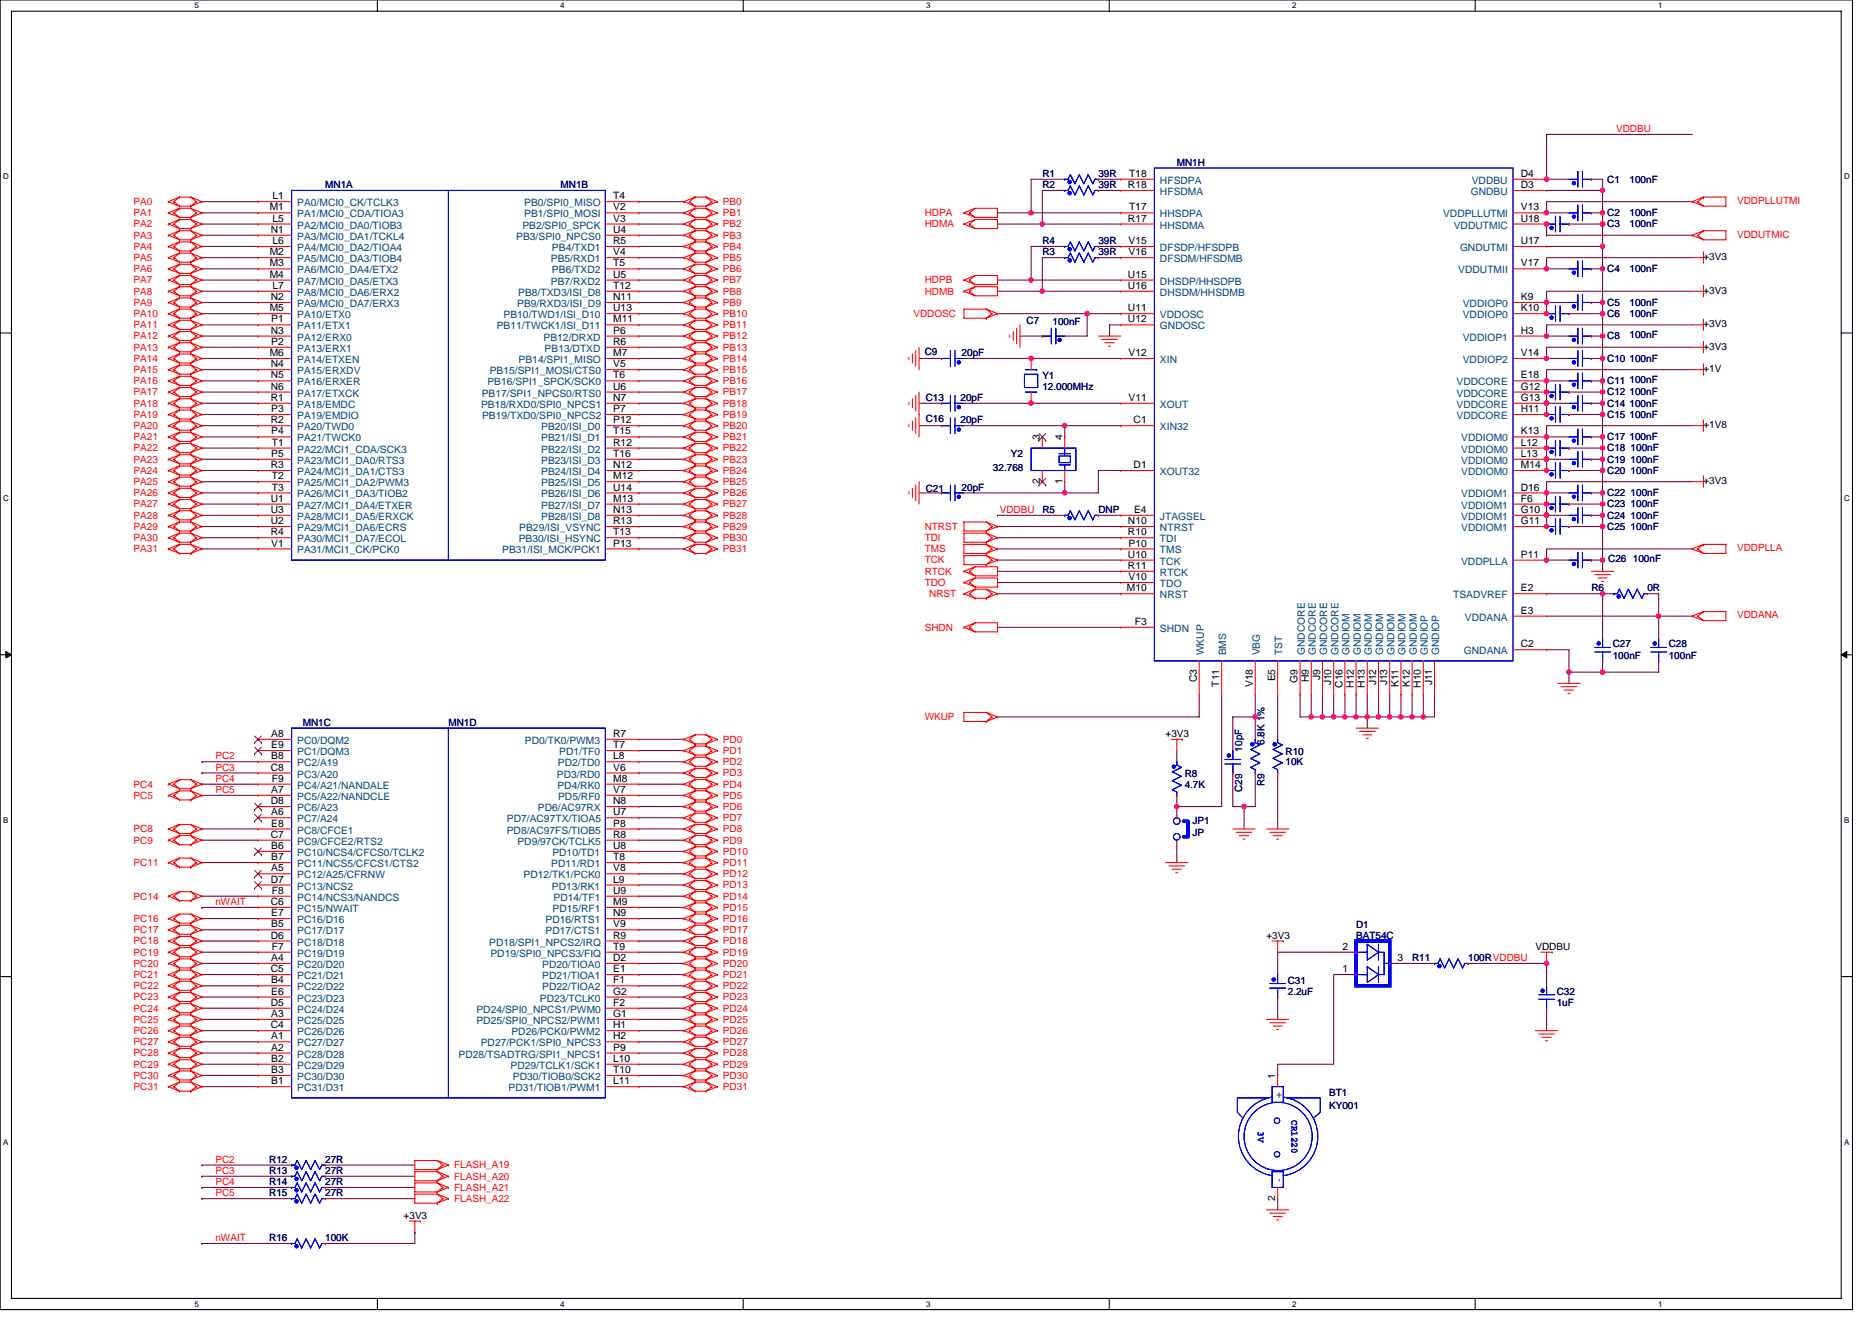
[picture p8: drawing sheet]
<svg xmlns="http://www.w3.org/2000/svg" width="297mm" height="210mm" viewBox="0 0 297 210" stroke-linecap="round" stroke-linejoin="round" font-family="sans-serif">
<defs><g id="words">
<g font-size="1.6" fill="#f00">
<text x="256.4" y="21">VDDBU</text>
<text x="21.2" y="32.5">PA0</text>
<text x="21.2" y="34.3">PA1</text>
<text x="114.7" y="32.5">PB0</text>
<text x="114.7" y="34.3">PB1</text>
<text x="146.7" y="34.3">HDPA</text>
<text x="275.6" y="32.4">VDDPLLUTMI</text>
<text x="21.2" y="36.1">PA2</text>
<text x="21.2" y="37.9">PA3</text>
<text x="21.2" y="39.6">PA4</text>
<text x="21.2" y="41.4">PA5</text>
<text x="114.7" y="36.1">PB2</text>
<text x="114.7" y="37.9">PB3</text>
<text x="114.7" y="39.6">PB4</text>
<text x="114.7" y="41.4">PB5</text>
<text x="146.7" y="36.1">HDMA</text>
<text x="275.6" y="37.7">VDDUTMIC</text>
<text x="21.2" y="43.2">PA6</text>
<text x="21.2" y="45">PA7</text>
<text x="21.2" y="46.8">PA8</text>
<text x="114.7" y="43.2">PB6</text>
<text x="114.7" y="45">PB7</text>
<text x="114.7" y="46.8">PB8</text>
<text x="146.7" y="45">HDPB</text>
<text x="146.7" y="46.8">HDMB</text>
<text x="21.2" y="48.5">PA9</text>
<text x="21.2" y="50.3">PA10</text>
<text x="21.2" y="52.1">PA11</text>
<text x="21.2" y="53.9">PA12</text>
<text x="114.7" y="48.5">PB9</text>
<text x="114.7" y="50.3">PB10</text>
<text x="114.7" y="52.1">PB11</text>
<text x="114.7" y="53.9">PB12</text>
<text x="144.9" y="50.3">VDDOSC</text>
<text x="21.2" y="55.6">PA13</text>
<text x="21.2" y="57.4">PA14</text>
<text x="21.2" y="59.2">PA15</text>
<text x="114.7" y="55.6">PB13</text>
<text x="114.7" y="57.4">PB14</text>
<text x="114.7" y="59.2">PB15</text>
<text x="21.2" y="61">PA16</text>
<text x="21.2" y="62.8">PA17</text>
<text x="21.2" y="64.5">PA18</text>
<text x="114.7" y="61">PB16</text>
<text x="114.7" y="62.8">PB17</text>
<text x="114.7" y="64.5">PB18</text>
<text x="21.2" y="66.3">PA19</text>
<text x="21.2" y="68.1">PA20</text>
<text x="21.2" y="69.9">PA21</text>
<text x="21.2" y="71.6">PA22</text>
<text x="114.7" y="66.3">PB19</text>
<text x="114.7" y="68.1">PB20</text>
<text x="114.7" y="69.9">PB21</text>
<text x="114.7" y="71.6">PB22</text>
<text x="21.2" y="73.4">PA23</text>
<text x="21.2" y="75.2">PA24</text>
<text x="21.2" y="77">PA25</text>
<text x="114.7" y="73.4">PB23</text>
<text x="114.7" y="75.2">PB24</text>
<text x="114.7" y="77">PB25</text>
<text x="21.2" y="78.8">PA26</text>
<text x="21.2" y="80.5">PA27</text>
<text x="21.2" y="82.3">PA28</text>
<text x="114.7" y="78.8">PB26</text>
<text x="114.7" y="80.5">PB27</text>
<text x="114.7" y="82.3">PB28</text>
<text x="158.6" y="81.4">VDDBU</text>
<text x="21.2" y="84.1">PA29</text>
<text x="21.2" y="85.9">PA30</text>
<text x="21.2" y="87.7">PA31</text>
<text x="114.7" y="84.1">PB29</text>
<text x="114.7" y="85.9">PB30</text>
<text x="114.7" y="87.7">PB31</text>
<text x="146.7" y="84.1">NTRST</text>
<text x="146.7" y="85.9">TDI</text>
<text x="146.7" y="87.7">TMS</text>
<text x="146.7" y="89.4">TCK</text>
<text x="275.6" y="87.5">VDDPLLA</text>
<text x="146.7" y="91.2">RTCK</text>
<text x="146.7" y="93">TDO</text>
<text x="147.4" y="94.8">NRST</text>
<text x="146.7" y="100.1">SHDN</text>
<text x="275.6" y="98.1">VDDANA</text>
<text x="114.7" y="117.9">PD0</text>
<text x="114.7" y="119.7">PD1</text>
<text x="146.7" y="114.3">WKUP</text>
<text x="21.2" y="125">PC4</text>
<text x="34.2" y="125.9">PC5</text>
<text x="34.2" y="124.1">PC4</text>
<text x="34.2" y="122.3">PC3</text>
<text x="34.2" y="120.5">PC2</text>
<text x="114.7" y="121.4">PD2</text>
<text x="114.7" y="123.2">PD3</text>
<text x="114.7" y="125">PD4</text>
<text x="21.2" y="126.8">PC5</text>
<text x="114.7" y="126.8">PD5</text>
<text x="114.7" y="128.5">PD6</text>
<text x="114.7" y="130.3">PD7</text>
<text x="21.2" y="132.1">PC8</text>
<text x="21.2" y="133.9">PC9</text>
<text x="21.2" y="137.4">PC11</text>
<text x="114.7" y="132.1">PD8</text>
<text x="114.7" y="133.9">PD9</text>
<text x="114.7" y="135.7">PD10</text>
<text x="114.7" y="137.4">PD11</text>
<text x="21.2" y="142.8">PC14</text>
<text x="34.2" y="143.7">nWAIT</text>
<text x="114.7" y="139.2">PD12</text>
<text x="114.7" y="141">PD13</text>
<text x="114.7" y="142.8">PD14</text>
<text x="21.2" y="146.3">PC16</text>
<text x="21.2" y="148.1">PC17</text>
<text x="21.2" y="149.9">PC18</text>
<text x="114.7" y="144.5">PD15</text>
<text x="114.7" y="146.3">PD16</text>
<text x="114.7" y="148.1">PD17</text>
<text x="114.7" y="149.9">PD18</text>
<text x="21.2" y="151.7">PC19</text>
<text x="21.2" y="153.4">PC20</text>
<text x="21.2" y="155.2">PC21</text>
<text x="114.7" y="151.7">PD19</text>
<text x="114.7" y="153.4">PD20</text>
<text x="114.7" y="155.2">PD21</text>
<text x="21.2" y="157">PC22</text>
<text x="21.2" y="158.8">PC23</text>
<text x="21.2" y="160.5">PC24</text>
<text x="114.7" y="157">PD22</text>
<text x="114.7" y="158.8">PD23</text>
<text x="114.7" y="160.5">PD24</text>
<text x="21.2" y="162.3">PC25</text>
<text x="21.2" y="164.1">PC26</text>
<text x="21.2" y="165.9">PC27</text>
<text x="21.2" y="167.7">PC28</text>
<text x="114.7" y="162.3">PD25</text>
<text x="114.7" y="164.1">PD26</text>
<text x="114.7" y="165.9">PD27</text>
<text x="114.7" y="167.7">PD28</text>
<text x="21.2" y="169.4">PC29</text>
<text x="21.2" y="171.2">PC30</text>
<text x="21.2" y="173">PC31</text>
<text x="114.7" y="169.4">PD29</text>
<text x="114.7" y="171.2">PD30</text>
<text x="114.7" y="173">PD31</text>
<text x="34.2" y="184.6">PC2</text>
<text x="72" y="185.4">FLASH_A19</text>
<text x="34.2" y="186.3">PC3</text>
<text x="34.2" y="188.1">PC4</text>
<text x="34.2" y="189.9">PC5</text>
<text x="72" y="187.2">FLASH_A20</text>
<text x="72" y="189">FLASH_A21</text>
<text x="72" y="190.8">FLASH_A22</text>
<text x="34.2" y="197">nWAIT</text>
</g>
<g font-size="1.6" fill="#000080">
<text x="51.6" y="29.9">MN1A</text>
<text x="88.9" y="29.9">MN1B</text>
<text x="165.4" y="29.9">R2</text>
<text x="165.4" y="28.1">R1</text>
<text x="174.3" y="29.9">39R</text>
<text x="174.3" y="28.1">39R</text>
<text x="186.7" y="26.3">MN1H</text>
<text x="255" y="29">C1</text>
<text x="258.6" y="29">100nF</text>
<text x="255" y="34.3">C2</text>
<text x="258.6" y="34.3">100nF</text>
<text x="165.4" y="38.8">R4</text>
<text x="165.4" y="40.5">R3</text>
<text x="174.3" y="38.8">39R</text>
<text x="174.3" y="40.5">39R</text>
<text x="255" y="36.1">C3</text>
<text x="258.6" y="36.1">100nF</text>
<text x="255" y="43.2">C4</text>
<text x="258.6" y="43.2">100nF</text>
<text x="162.9" y="51.4">C7</text>
<text x="167" y="51.6">100nF</text>
<text x="255" y="48.5">C5</text>
<text x="255" y="50.3">C6</text>
<text x="255" y="53.9">C8</text>
<text x="258.6" y="48.5">100nF</text>
<text x="258.6" y="50.3">100nF</text>
<text x="258.6" y="53.7">100nF</text>
<text x="146.7" y="56.4">C9</text>
<text x="152.6" y="56.5">20pF</text>
<text x="255" y="57.4">C10 100nF</text>
<text x="146.9" y="63.6">C13</text>
<text x="152.4" y="63.6">20pF</text>
<text x="165.4" y="60.1">Y1</text>
<text x="165.4" y="61.9">12.000MHz</text>
<text x="255" y="64.5">C14 100nF</text>
<text x="255" y="61">C11</text>
<text x="255" y="62.8">C12 100nF</text>
<text x="258.6" y="60.8">100nF</text>
<text x="146.9" y="67">C16</text>
<text x="152.4" y="67.2">20pF</text>
<text x="255" y="69.9">C17 100nF</text>
<text x="255" y="71.6">C18 100nF</text>
<text x="255" y="66.3">C15 100nF</text>
<text x="152.6" y="77.9">20pF</text>
<text x="157.6" y="74.7">32.768</text>
<text x="160.4" y="72.5">Y2</text>
<text x="255" y="73.4">C19 100nF</text>
<text x="255" y="75.2">C20 100nF</text>
<text x="146.9" y="78">C21</text>
<text x="165.4" y="81.4">R5</text>
<text x="174.3" y="81.4">DNP</text>
<text x="255" y="78.8">C22 100nF</text>
<text x="255" y="82.3">C24 100nF</text>
<text x="255" y="80.5">C23 100nF</text>
<text x="255" y="84.1">C25 100nF</text>
<text x="255.2" y="89.3">C26 100nF</text>
<text x="252.5" y="93.9">R6</text>
<text x="261.4" y="93.9">0R</text>
<text x="255.9" y="102.8">C27</text>
<text x="255.9" y="104.5">100nF</text>
<text x="264.8" y="102.8">C28</text>
<text x="264.8" y="104.5">100nF</text>
<text x="48" y="115.2">MN1C</text>
<text x="71.2" y="115.2">MN1D</text>
<text x="197.1" y="119.3" transform="rotate(-90 197.1 119.3)">10pF</text>
<text x="200.7" y="118.2" transform="rotate(-90 200.7 118.2)">6.8K 1%</text>
<text x="204" y="119.8">R10</text>
<text x="188" y="123.4">R8</text>
<text x="188" y="125">4.7K</text>
<text x="197.1" y="125.7" transform="rotate(-90 197.1 125.7)">C29</text>
<text x="200.7" y="124.8" transform="rotate(-90 200.7 124.8)">R9</text>
<text x="204" y="121.4">10K</text>
<text x="189.2" y="130.9">JP1</text>
<text x="189.2" y="132.6">JP</text>
<text x="215.2" y="147.2">D1</text>
<text x="215.2" y="149">BAT54C</text>
<text x="224.1" y="152.5">R11</text>
<text x="233" y="152.5">100RVDDBU</text>
<text x="204.3" y="156.1">C31</text>
<text x="204.3" y="157.9">2.2uF</text>
<text x="247" y="157.9">C32</text>
<text x="247" y="159.7">1uF</text>
<text x="210.9" y="173.9">BT1</text>
<text x="210.9" y="176">KY001</text>
<text x="42.7" y="184.6">R12</text>
<text x="51.6" y="184.6">27R</text>
<text x="42.7" y="188.1">R14</text>
<text x="42.7" y="189.9">R15</text>
<text x="42.7" y="186.3">R13</text>
<text x="51.6" y="188.1">27R</text>
<text x="51.6" y="189.9">27R</text>
<text x="51.6" y="186.3">27R</text>
<text x="42.7" y="197">R16</text>
<text x="51.6" y="197">100K</text>
</g>
<g font-size="1.6">
<text x="179" y="29.8">R18</text>
<text x="179.2" y="28.1">T18</text>
<text x="241.3" y="28.1">D4</text>
<text x="241.3" y="29.8">D3</text>
<text x="42.8" y="33.4">M1</text>
<text x="43.2" y="31.6">L1</text>
<text x="43.2" y="35.2">L5</text>
<text x="97.3" y="31.6">T4</text>
<text x="97.3" y="33.4">V2</text>
<text x="97.3" y="35.2">V3</text>
<text x="179" y="35.2">R17</text>
<text x="179.2" y="33.4">T17</text>
<text x="241.3" y="35.2">U18</text>
<text x="241.3" y="33.4">V13</text>
<text x="42.8" y="40.5">M2</text>
<text x="43" y="37">N1</text>
<text x="43.2" y="38.7">L6</text>
<text x="97.3" y="37">U4</text>
<text x="97.3" y="40.5">V4</text>
<text x="97.3" y="38.7">R5</text>
<text x="179.1" y="38.7">V15</text>
<text x="179.1" y="40.5">V16</text>
<text x="241.3" y="38.7">U17</text>
<text x="270.3" y="41.3">+3V3</text>
<text x="42.8" y="42.3">M3</text>
<text x="42.8" y="44.1">M4</text>
<text x="43" y="47.6">N2</text>
<text x="43.2" y="45.8">L7</text>
<text x="97.3" y="44.1">U5</text>
<text x="97.3" y="45.8">T12</text>
<text x="97.3" y="42.3">T5</text>
<text x="97.3" y="47.6">N11</text>
<text x="179" y="44.1">U15</text>
<text x="179" y="45.8">U16</text>
<text x="241.3" y="42.3">V17</text>
<text x="241.3" y="47.6">K9</text>
<text x="270.3" y="46.6">+3V3</text>
<text x="42.8" y="49.4">M5</text>
<text x="43" y="53">N3</text>
<text x="43" y="51.2">P1</text>
<text x="97.3" y="49.4">U13</text>
<text x="97.3" y="53">P6</text>
<text x="97.3" y="51.2">M11</text>
<text x="179" y="49.4">U11</text>
<text x="179" y="51.2">U12</text>
<text x="241.3" y="49.4">K10</text>
<text x="241.3" y="53">H3</text>
<text x="270.3" y="51.9">+3V3</text>
<text x="42.8" y="56.5">M6</text>
<text x="43" y="58.3">N4</text>
<text x="43" y="54.7">P2</text>
<text x="97.3" y="54.7">R6</text>
<text x="97.3" y="56.5">M7</text>
<text x="97.3" y="58.3">V5</text>
<text x="179.1" y="56.5">V12</text>
<text x="241.3" y="56.5">V14</text>
<text x="270.3" y="55.5">+3V3</text>
<text x="270.3" y="59">+1V</text>
<text x="43" y="60.1">N5</text>
<text x="43" y="61.8">N6</text>
<text x="43" y="63.6">R1</text>
<text x="43" y="65.4">P3</text>
<text x="97.3" y="65.4">P7</text>
<text x="97.3" y="60.1">T6</text>
<text x="97.3" y="61.8">U6</text>
<text x="97.3" y="63.6">N7</text>
<text x="179.1" y="63.6">V11</text>
<text x="241.3" y="60.1">E18</text>
<text x="241.3" y="65.4">H11</text>
<text x="241.3" y="63.6">G13</text>
<text x="241.3" y="61.8">G12</text>
<text x="43" y="67.2">R2</text>
<text x="43" y="69">P4</text>
<text x="43.1" y="70.7">T1</text>
<text x="97.3" y="67.2">P12</text>
<text x="97.3" y="69">T15</text>
<text x="97.3" y="70.7">R12</text>
<text x="165" y="69.9" transform="rotate(-90 165 69.9)">3</text>
<text x="168.6" y="69.9" transform="rotate(-90 168.6 69.9)">4</text>
<text x="179.9" y="67.2">C1</text>
<text x="241.3" y="70.7">L12</text>
<text x="241.3" y="69">K13</text>
<text x="270.3" y="67.9">+1V8</text>
<text x="43" y="74.3">R3</text>
<text x="43" y="72.5">P5</text>
<text x="43.1" y="76.1">T2</text>
<text x="43.1" y="77.9">T3</text>
<text x="97.3" y="72.5">T16</text>
<text x="97.3" y="74.3">N12</text>
<text x="97.3" y="76.1">M12</text>
<text x="97.3" y="77.9">U14</text>
<text x="165" y="76.8" transform="rotate(-90 165 76.8)">2</text>
<text x="168.6" y="76.8" transform="rotate(-90 168.6 76.8)">1</text>
<text x="179.9" y="74.3">D1</text>
<text x="241.3" y="74.3">M14</text>
<text x="241.3" y="72.5">L13</text>
<text x="241.3" y="77.9">D16</text>
<text x="270.3" y="76.8">+3V3</text>
<text x="43" y="79.6">U1</text>
<text x="43" y="81.4">U3</text>
<text x="43" y="83.2">U2</text>
<text x="97.3" y="83.2">R13</text>
<text x="97.3" y="79.6">M13</text>
<text x="97.3" y="81.4">N13</text>
<text x="179" y="83.2">N10</text>
<text x="180" y="81.4">E4</text>
<text x="241.3" y="83.2">G11</text>
<text x="241.3" y="81.4">G10</text>
<text x="241.3" y="79.6">F6</text>
<text x="43" y="85">R4</text>
<text x="43" y="86.7">V1</text>
<text x="97.3" y="86.7">P13</text>
<text x="97.3" y="85">T13</text>
<text x="179" y="85">R10</text>
<text x="179" y="88.5">U10</text>
<text x="179.1" y="86.7">P10</text>
<text x="241.3" y="88.5">P11</text>
<text x="178.8" y="93.9">M10</text>
<text x="179" y="90.3">R11</text>
<text x="179.1" y="92.1">V10</text>
<text x="241.3" y="93.9">E2</text>
<text x="180.1" y="99.2">F3</text>
<text x="241.3" y="97.4">E3</text>
<text x="209.5" y="107.9" transform="rotate(-90 209.5 107.9)">J9</text>
<text x="241.3" y="102.7">C2</text>
<text x="189.9" y="108.2" transform="rotate(-90 189.9 108.2)">C3</text>
<text x="193.5" y="109" transform="rotate(-90 193.5 109)">T11</text>
<text x="198.8" y="109.1" transform="rotate(-90 198.8 109.1)">V18</text>
<text x="202.3" y="108.1" transform="rotate(-90 202.3 108.1)">E5</text>
<text x="205.9" y="108.3" transform="rotate(-90 205.9 108.3)">G9</text>
<text x="207.7" y="108.2" transform="rotate(-90 207.7 108.2)">H9</text>
<text x="211.2" y="108.8" transform="rotate(-90 211.2 108.8)">J10</text>
<text x="213" y="109.2" transform="rotate(-90 213 109.2)">C16</text>
<text x="214.8" y="109.2" transform="rotate(-90 214.8 109.2)">H12</text>
<text x="216.6" y="109.2" transform="rotate(-90 216.6 109.2)">H13</text>
<text x="218.4" y="108.8" transform="rotate(-90 218.4 108.8)">J12</text>
<text x="220.1" y="108.8" transform="rotate(-90 220.1 108.8)">J13</text>
<text x="221.9" y="109.1" transform="rotate(-90 221.9 109.1)">K11</text>
<text x="223.7" y="109.1" transform="rotate(-90 223.7 109.1)">K12</text>
<text x="225.5" y="109.2" transform="rotate(-90 225.5 109.2)">H10</text>
<text x="227.2" y="108.8" transform="rotate(-90 227.2 108.8)">J11</text>
<text x="43" y="117">A8</text>
<text x="43" y="118.7">E9</text>
<text x="97.3" y="117">R7</text>
<text x="97.3" y="118.7">T7</text>
<text x="185" y="117">+3V3</text>
<text x="43" y="122.3">C8</text>
<text x="43" y="120.5">B8</text>
<text x="43" y="125.9">A7</text>
<text x="43.2" y="124.1">F9</text>
<text x="97.3" y="124.1">M8</text>
<text x="97.3" y="125.9">V7</text>
<text x="97.3" y="120.5">L8</text>
<text x="97.3" y="122.3">V6</text>
<text x="43" y="127.6">D8</text>
<text x="43" y="129.4">A6</text>
<text x="43" y="131.2">E8</text>
<text x="97.3" y="131.2">P8</text>
<text x="97.3" y="127.6">N8</text>
<text x="97.3" y="129.4">U7</text>
<text x="43" y="133">C7</text>
<text x="43" y="134.7">B6</text>
<text x="43" y="136.5">B7</text>
<text x="97.3" y="134.7">U8</text>
<text x="97.3" y="133">R8</text>
<text x="97.3" y="136.5">T8</text>
<text x="43" y="140.1">D7</text>
<text x="43" y="143.6">C6</text>
<text x="43" y="138.3">A5</text>
<text x="43.2" y="141.9">F8</text>
<text x="97.3" y="140.1">L9</text>
<text x="97.3" y="143.6">M9</text>
<text x="97.3" y="141.9">U9</text>
<text x="97.3" y="138.3">V8</text>
<text x="43" y="149">D6</text>
<text x="43" y="145.4">E7</text>
<text x="43" y="147.2">B5</text>
<text x="97.3" y="145.4">N9</text>
<text x="97.3" y="147.2">V9</text>
<text x="97.3" y="149">R9</text>
<text x="201" y="149">+3V3</text>
<text x="43" y="154.3">C5</text>
<text x="43" y="152.5">A4</text>
<text x="43.2" y="150.7">F7</text>
<text x="97.3" y="152.5">D2</text>
<text x="97.3" y="154.3">E1</text>
<text x="97.3" y="150.7">T9</text>
<text x="213" y="150.7">2</text>
<text x="213" y="154.3">1</text>
<text x="221.8" y="152.5">3</text>
<text x="243.6" y="150.8">VDDBU</text>
<text x="43" y="159.6">D5</text>
<text x="43" y="156.1">B4</text>
<text x="43" y="157.9">E6</text>
<text x="43" y="161.4">A3</text>
<text x="97.3" y="157.9">G2</text>
<text x="97.3" y="156.1">F1</text>
<text x="97.3" y="159.6">F2</text>
<text x="97.3" y="161.4">G1</text>
<text x="43" y="163.2">C4</text>
<text x="43" y="165">A1</text>
<text x="43" y="166.8">A2</text>
<text x="97.3" y="163.2">H1</text>
<text x="97.3" y="166.8">P9</text>
<text x="97.3" y="165">H2</text>
<text x="43" y="168.5">B2</text>
<text x="43" y="170.3">B3</text>
<text x="43" y="172.1">B1</text>
<text x="97.3" y="168.5">L10</text>
<text x="97.3" y="170.3">T10</text>
<text x="97.3" y="172.1">L11</text>
<text x="202.3" y="171.2" transform="rotate(-90 202.3 171.2)">1</text>
<text x="202.3" y="190.6" transform="rotate(-90 202.3 190.6)">2</text>
<text x="64" y="193.4">+3V3</text>
</g>
<g font-size="1.6" fill="#004080">
<text x="184.1" y="29.2">HFSDPA</text>
<text x="233.5" y="29.2">VDDBU</text>
<text x="47.2" y="32.7">PA0/MCI0_CK/TCLK3</text>
<text x="47.2" y="34.5">PA1/MCI0_CDA/TIOA3</text>
<text x="83.2" y="32.7">PB0/SPI0_MISO</text>
<text x="83.2" y="34.5">PB1/SPI0_MOSI</text>
<text x="184.1" y="34.5">HHSDPA</text>
<text x="184.1" y="30.9">HFSDMA</text>
<text x="229" y="34.5">VDDPLLUTMI</text>
<text x="233.4" y="30.9">GNDBU</text>
<text x="47.2" y="36.3">PA2/MCI0_DA0/TIOB3</text>
<text x="47.2" y="38.1">PA3/MCI0_DA1/TCKL4</text>
<text x="47.2" y="39.8">PA4/MCI0_DA2/TIOA4</text>
<text x="47.2" y="41.6">PA5/MCI0_DA3/TIOB4</text>
<text x="81.9" y="38.1">PB3/SPI0_NPCS0</text>
<text x="82.9" y="36.3">PB2/SPI0_SPCK</text>
<text x="87.4" y="41.6">PB5/RXD1</text>
<text x="87.6" y="39.8">PB4/TXD1</text>
<text x="184.1" y="36.3">HHSDMA</text>
<text x="184.1" y="39.8">DFSDP/HFSDPB</text>
<text x="184.1" y="41.6">DFSDM/HFSDMB</text>
<text x="230.7" y="36.3">VDDUTMIC</text>
<text x="231.7" y="39.8">GNDUTMI</text>
<text x="47.2" y="43.4">PA6/MCI0_DA4/ETX2</text>
<text x="47.2" y="45.2">PA7/MCI0_DA5/ETX3</text>
<text x="47.2" y="46.9">PA8/MCI0_DA6/ERX2</text>
<text x="82.2" y="46.9">PB8/TXD3/ISI_D8</text>
<text x="87.4" y="45.2">PB7/RXD2</text>
<text x="87.6" y="43.4">PB6/TXD2</text>
<text x="184.1" y="45.2">DHSDP/HHSDPB</text>
<text x="184.1" y="46.9">DHSDM/HHSDMB</text>
<text x="231.4" y="43.4">VDDUTMII</text>
<text x="47.2" y="48.7">PA9/MCI0_DA7/ERX3</text>
<text x="47.2" y="50.5">PA10/ETX0</text>
<text x="47.2" y="52.3">PA11/ETX1</text>
<text x="78.8" y="52.3">PB11/TWCK1/ISI_D11</text>
<text x="79.9" y="50.5">PB10/TWD1/ISI_D10</text>
<text x="82.1" y="48.7">PB9/RXD3/ISI_D9</text>
<text x="184.1" y="50.5">VDDOSC</text>
<text x="184.1" y="52.3">GNDOSC</text>
<text x="232.1" y="50.5">VDDIOP0</text>
<text x="232.1" y="48.7">VDDIOP0</text>
<text x="47.2" y="54.1">PA12/ERX0</text>
<text x="47.2" y="55.8">PA13/ERX1</text>
<text x="47.2" y="57.6">PA14/ETXEN</text>
<text x="47.2" y="59.4">PA15/ERXDV</text>
<text x="77.7" y="59.4">PB15/SPI1_MOSI/CTS0</text>
<text x="82.3" y="57.6">PB14/SPI1_MISO</text>
<text x="86.3" y="54.1">PB12/DRXD</text>
<text x="86.4" y="55.8">PB13/DTXD</text>
<text x="184.1" y="57.6">XIN</text>
<text x="232.1" y="54.1">VDDIOP1</text>
<text x="232.1" y="57.6">VDDIOP2</text>
<text x="47.2" y="61.2">PA16/ERXER</text>
<text x="47.2" y="62.9">PA17/ETXCK</text>
<text x="47.2" y="64.7">PA18/EMDC</text>
<text x="76.3" y="64.7">PB18/RXD0/SPI0_NPCS1</text>
<text x="76.5" y="62.9">PB17/SPI1_NPCS0/RTS0</text>
<text x="77.3" y="61.2">PB16/SPI1_SPCK/SCK0</text>
<text x="184.1" y="64.7">XOUT</text>
<text x="231.1" y="61.2">VDDCORE</text>
<text x="231.1" y="64.7">VDDCORE</text>
<text x="231.1" y="62.9">VDDCORE</text>
<text x="47.2" y="66.5">PA19/EMDIO</text>
<text x="47.2" y="68.3">PA20/TWD0</text>
<text x="47.2" y="70.1">PA21/TWCK0</text>
<text x="47.2" y="71.8">PA22/MCI1_CDA/SCK3</text>
<text x="76.5" y="66.5">PB19/TXD0/SPI0_NPCS2</text>
<text x="85.9" y="68.3">PB20/ISI_D0</text>
<text x="85.9" y="70.1">PB21/ISI_D1</text>
<text x="85.9" y="71.8">PB22/ISI_D2</text>
<text x="184.1" y="68.3">XIN32</text>
<text x="231.1" y="66.5">VDDCORE</text>
<text x="231.9" y="71.8">VDDIOM0</text>
<text x="231.9" y="70.1">VDDIOM0</text>
<text x="47.2" y="73.6">PA23/MCI1_DA0/RTS3</text>
<text x="47.2" y="75.4">PA24/MCI1_DA1/CTS3</text>
<text x="47.2" y="77.2">PA25/MCI1_DA2/PWM3</text>
<text x="85.9" y="73.6">PB23/ISI_D3</text>
<text x="85.9" y="75.4">PB24/ISI_D4</text>
<text x="85.9" y="77.2">PB25/ISI_D5</text>
<text x="184.1" y="75.4">XOUT32</text>
<text x="231.9" y="75.4">VDDIOM0</text>
<text x="231.9" y="73.6">VDDIOM0</text>
<text x="47.2" y="79">PA26/MCI1_DA3/TIOB2</text>
<text x="47.2" y="80.7">PA27/MCI1_DA4/ETXER</text>
<text x="47.2" y="82.5">PA28/MCI1_DA5/ERXCK</text>
<text x="85.9" y="79">PB26/ISI_D6</text>
<text x="85.9" y="80.7">PB27/ISI_D7</text>
<text x="85.9" y="82.5">PB28/ISI_D8</text>
<text x="184.1" y="82.5">JTAGSEL</text>
<text x="231.9" y="82.5">VDDIOM1</text>
<text x="231.9" y="80.7">VDDIOM1</text>
<text x="231.9" y="79">VDDIOM1</text>
<text x="47.2" y="84.3">PA29/MCI1_DA6/ECRS</text>
<text x="47.2" y="86.1">PA30/MCI1_DA7/ECOL</text>
<text x="47.2" y="87.8">PA31/MCI1_CK/PCK0</text>
<text x="79.7" y="87.8">PB31/ISI_MCK/PCK1</text>
<text x="82.3" y="86.1">PB30/ISI_HSYNC</text>
<text x="82.4" y="84.3">PB29/ISI_VSYNC</text>
<text x="184.1" y="84.3">NTRST</text>
<text x="184.1" y="86.1">TDI</text>
<text x="184.1" y="87.8">TMS</text>
<text x="184.1" y="89.6">TCK</text>
<text x="231.8" y="89.6">VDDPLLA</text>
<text x="231.9" y="84.3">VDDIOM1</text>
<text x="184.1" y="91.4">RTCK</text>
<text x="184.1" y="93.2">TDO</text>
<text x="184.1" y="95">NRST</text>
<text x="230.6" y="95">TSADVREF</text>
<text x="184.1" y="100.3">SHDN</text>
<text x="232.4" y="98.5">VDDANA</text>
<text x="191" y="104" transform="rotate(-90 191 104)">WKUP</text>
<text x="194.6" y="104" transform="rotate(-90 194.6 104)">BMS</text>
<text x="199.9" y="104" transform="rotate(-90 199.9 104)">VBG</text>
<text x="203.5" y="104" transform="rotate(-90 203.5 104)">TST</text>
<text x="207" y="104" transform="rotate(-90 207 104)">GNDCORE</text>
<text x="208.8" y="104" transform="rotate(-90 208.8 104)">GNDCORE</text>
<text x="210.6" y="104" transform="rotate(-90 210.6 104)">GNDCORE</text>
<text x="212.4" y="104" transform="rotate(-90 212.4 104)">GNDCORE</text>
<text x="214.1" y="104" transform="rotate(-90 214.1 104)">GNDIOM</text>
<text x="215.9" y="104" transform="rotate(-90 215.9 104)">GNDIOM</text>
<text x="217.7" y="104" transform="rotate(-90 217.7 104)">GNDIOM</text>
<text x="219.5" y="104" transform="rotate(-90 219.5 104)">GNDIOM</text>
<text x="221.3" y="104" transform="rotate(-90 221.3 104)">GNDIOM</text>
<text x="223" y="104" transform="rotate(-90 223 104)">GNDIOM</text>
<text x="224.8" y="104" transform="rotate(-90 224.8 104)">GNDIOM</text>
<text x="226.6" y="104" transform="rotate(-90 226.6 104)">GNDIOP</text>
<text x="228.4" y="104" transform="rotate(-90 228.4 104)">GNDIOP</text>
<text x="232.3" y="103.8">GNDANA</text>
<text x="47.2" y="118.1">PC0/DQM2</text>
<text x="47.2" y="119.8">PC1/DQM3</text>
<text x="83.3" y="118.1">PD0/TK0/PWM3</text>
<text x="88.7" y="119.8">PD1/TF0</text>
<text x="47.2" y="121.6">PC2/A19</text>
<text x="47.2" y="123.4">PC3/A20</text>
<text x="47.2" y="125.2">PC4/A21/NANDALE</text>
<text x="88.4" y="123.4">PD3/RD0</text>
<text x="88.5" y="125.2">PD4/RK0</text>
<text x="88.5" y="121.6">PD2/TD0</text>
<text x="47.2" y="127">PC5/A22/NANDCLE</text>
<text x="47.2" y="128.7">PC6/A23</text>
<text x="47.2" y="130.5">PC7/A24</text>
<text x="80.4" y="130.5">PD7/AC97TX/TIOA5</text>
<text x="85.4" y="128.7">PD6/AC97RX</text>
<text x="88.6" y="127">PD5/RF0</text>
<text x="47.2" y="132.3">PC8/CFCE1</text>
<text x="47.2" y="134.1">PC9/CFCE2/RTS2</text>
<text x="47.2" y="135.8">PC10/NCS4/CFCS0/TCLK2</text>
<text x="47.2" y="137.6">PC11/NCS5/CFCS1/CTS2</text>
<text x="80.4" y="132.3">PD8/AC97FS/TIOB5</text>
<text x="82.1" y="134.1">PD9/97CK/TCLK5</text>
<text x="87.5" y="137.6">PD11/RD1</text>
<text x="87.6" y="135.8">PD10/TD1</text>
<text x="47.2" y="139.4">PC12/A25/CFRNW</text>
<text x="47.2" y="141.2">PC13/NCS2</text>
<text x="47.2" y="143">PC14/NCS3/NANDCS</text>
<text x="83.1" y="139.4">PD12/TK1/PCK0</text>
<text x="87.6" y="141.2">PD13/RK1</text>
<text x="87.8" y="143">PD14/TF1</text>
<text x="47.2" y="144.7">PC15/NWAIT</text>
<text x="47.2" y="146.5">PC16/D16</text>
<text x="47.2" y="148.3">PC17/D17</text>
<text x="86.6" y="146.5">PD16/RTS1</text>
<text x="86.6" y="148.3">PD17/CTS1</text>
<text x="87.7" y="144.7">PD15/RF1</text>
<text x="47.2" y="150.1">PC18/D18</text>
<text x="47.2" y="151.8">PC19/D19</text>
<text x="47.2" y="153.6">PC20/D20</text>
<text x="47.2" y="155.4">PC21/D21</text>
<text x="77.6" y="150.1">PD18/SPI1_NPCS2/IRQ</text>
<text x="77.8" y="151.8">PD19/SPI0_NPCS3/FIQ</text>
<text x="86" y="153.6">PD20/TIOA0</text>
<text x="86" y="155.4">PD21/TIOA1</text>
<text x="47.2" y="157.2">PC22/D22</text>
<text x="47.2" y="159">PC23/D23</text>
<text x="47.2" y="160.7">PC24/D24</text>
<text x="75.6" y="160.7">PD24/SPI0_NPCS1/PWM0</text>
<text x="85.7" y="159">PD23/TCLK0</text>
<text x="86" y="157.2">PD22/TIOA2</text>
<text x="47.2" y="162.5">PC25/D25</text>
<text x="47.2" y="164.3">PC26/D26</text>
<text x="47.2" y="166.1">PC27/D27</text>
<text x="47.2" y="167.9">PC28/D28</text>
<text x="72.8" y="167.9">PD28/TSADTRG/SPI1_NPCS1</text>
<text x="75.6" y="162.5">PD25/SPI0_NPCS2/PWM1</text>
<text x="76.3" y="166.1">PD27/PCK1/SPI0_NPCS3</text>
<text x="81.1" y="164.3">PD26/PCK0/PWM2</text>
<text x="47.2" y="169.6">PC29/D29</text>
<text x="47.2" y="171.4">PC30/D30</text>
<text x="47.2" y="173.2">PC31/D31</text>
<text x="80.7" y="173.2">PD31/TIOB1/PWM1</text>
<text x="81" y="169.6">PD29/TCLK1/SCK1</text>
<text x="81.4" y="171.4">PD30/TIOB0/SCK2</text>
<text x="203.5" y="174.3" transform="rotate(-90 203.5 174.3)">+</text>
<text x="203.5" y="187.6" transform="rotate(-90 203.5 187.6)">-</text>
</g>
<g font-size="1.6" fill="#00f">
<text x="199.6" y="179.6" transform="rotate(90 199.6 179.6)">3V</text>
<text x="204.9" y="177.8" transform="rotate(90 204.9 177.8)">CR1220</text>
</g>
<g font-size="1.3">
<text x="30.8" y="1.3">5</text>
<text x="88.9" y="1.3">4</text>
<text x="147" y="1.3">3</text>
<text x="205" y="1.3">2</text>
<text x="263.1" y="1.3">1</text>
<text x=".5" y="28.4">D</text>
<text x="292.6" y="28.4">D</text>
<text x=".5" y="79.5">C</text>
<text x="292.6" y="79.5">C</text>
<text x=".5" y="130.6">B</text>
<text x="292.6" y="130.6">B</text>
<text x=".5" y="181.7">A</text>
<text x="292.6" y="181.7">A</text>
<text x="30.8" y="207.4">5</text>
<text x="88.9" y="207.4">4</text>
<text x="147" y="207.4">3</text>
<text x="205" y="207.4">2</text>
<text x="263.1" y="207.4">1</text>
</g>
</g></defs>
<path d="M0 0h293.9v207.9h-293.9zM1.8 1.8h290.4v204.3h-290.4z" fill="none" stroke="#000" stroke-width=".17"/>
<g fill="#fff">
<path d="M30.8 .2h.7v1.4h-.7z"/>
<path d="M30.8 206.3h.7v1.4h-.7z"/>
</g>
<path d="M59.9 0v1.8M59.9 206.1v1.8" fill="none" stroke="#000" stroke-width=".17"/>
<g fill="#fff">
<path d="M88.9 .2h.7v1.4h-.7z"/>
<path d="M88.9 206.3h.7v1.4h-.7z"/>
</g>
<path d="M117.9 0v1.8M117.9 206.1v1.8" fill="none" stroke="#000" stroke-width=".17"/>
<g fill="#fff">
<path d="M147 .2h.7v1.4h-.7z"/>
<path d="M147 206.3h.7v1.4h-.7z"/>
</g>
<path d="M176 0v1.8M176 206.1v1.8" fill="none" stroke="#000" stroke-width=".17"/>
<g fill="#fff">
<path d="M205 .2h.7v1.4h-.7z"/>
<path d="M205 206.3h.7v1.4h-.7z"/>
</g>
<path d="M234.1 0v1.8M234.1 206.1v1.8" fill="none" stroke="#000" stroke-width=".17"/>
<g fill="#fff">
<path d="M263.1 .2h.7v1.4h-.7z"/>
<path d="M263.1 206.3h.7v1.4h-.7z"/>
<path d="M.5 27.3h.9v1.4h-.9z"/>
<path d="M292.6 27.3h.9v1.4h-.9z"/>
<path d="M.5 78.4h.9v1.4h-.9z"/>
<path d="M292.6 78.4h.9v1.4h-.9z"/>
</g>
<path d="M0 52.9h1.8M292.2 52.9h1.7" fill="none" stroke="#000" stroke-width=".17"/>
<g fill="#fff">
<path d="M.5 129.5h.8v1.4h-.8z"/>
<path d="M292.6 129.5h.9v1.4h-.9z"/>
</g>
<path d="M0 103.9h1.8M292.2 103.9h1.7" fill="none" stroke="#000" stroke-width=".17"/>
<path d="M.9 103.4l.9 .5-.9 .5zM292.2 103.9l.8-.5v1z" fill="#000" stroke="#000" stroke-width=".16"/>
<g fill="#fff">
<path d="M.5 180.5h.8v1.4h-.8z"/>
<path d="M292.6 180.5h.9v1.4h-.9z"/>
</g>
<path d="M0 155h1.8M292.2 155h1.7" fill="none" stroke="#000" stroke-width=".17"/>
<g fill="none" stroke="#800040" stroke-width=".17">
<path d="M32 39.1h8.9M32 37.3h8.9M32 35.6h8.9M32 33.8h8.9M32 32h8.9M101.4 39.1h7.1M101.4 37.3h7.1M101.4 35.6h7.1M101.4 32h7.1M101.4 33.8h7.1M158.3 35.6h7.1M158.3 33.8h5.3"/>
<path d="M163.6 33.8h.1M163.6 33.8h14.2M165.4 35.6h.1M165.4 35.6h12.4M168.9 30.2h-3.5v5.4M168.9 28.4h-5.3v5.4M168.9 39.1h-5.3v5.3M174.3 30.2h3.5M174.3 28.4h3.5M174.3 39.1h3.5M245.4 28.4h.1M245.4 33.8h.1"/>
<path d="M245.4 21.3h.1M245.4 21.3v7.1M245.4 37.3h23.1M245.4 37.3h.1M245.4 30.2h8.9M245.4 39.1h8.9M245.4 28.4h3.6M245.4 33.8h3.6M245.4 21.3h23.1M245.4 35.6v1.7M249 35.6h5.3M252.5 28.4h1.8v1.8"/>
<path d="M252.5 33.8h1.8M254.3 33.8h.1M254.3 39.1h.1M254.3 35.6h.1M254.3 30.2h.1M254.3 30.2v58.7M268.5 32h-23.1v1.8M32 58.7h8.9M32 56.9h8.9M32 55.1h8.9M32 53.3h8.9M32 51.6h8.9"/>
<path d="M32 49.8h8.9M32 48h8.9M32 46.2h8.9M32 44.4h8.9M32 42.7h8.9M32 40.9h8.9M101.4 58.7h7.1M101.4 56.9h7.1M101.4 55.1h7.1M101.4 53.3h7.1M101.4 51.6h7.1M101.4 49.8h7.1"/>
<path d="M101.4 48h7.1M101.4 46.2h7.1M101.4 44.4h7.1M101.4 42.7h7.1M101.4 40.9h7.1M145.8 56.9h3.6M152.9 56.9h10.7M158.3 46.2h7.1M158.3 44.4h5.3M158.3 49.8h14.2M161.8 53.3h3.6M163.6 44.4h.1"/>
<path d="M163.6 56.9h.1M163.6 44.4h14.2M163.6 56.9h14.2M165.4 46.2h.1M165.4 46.2h12.4M168.9 40.9h-3.5v5.3M172.5 49.8h.1M172.5 49.8v3.5h-3.6M172.5 49.8h5.3M174.3 40.9h3.5M177.8 51.6h-1.7v1.7M245.4 42.7h.1"/>
<path d="M245.4 48h.1M245.4 53.3h.1M245.4 56.9h3.6M245.4 49.8h.1M245.4 56.9h.1M245.4 42.7h3.6M245.4 48h3.6M245.4 53.3h3.6M249 49.8h5.3M252.5 56.9h1.8M252.5 53.3h1.8M252.5 48h.1"/>
<path d="M252.5 42.7h1.8M252.5 48h1.8M254.3 53.3h.1M254.3 49.8h.1M254.3 48h.1M268.5 40.9h-23.1v1.8M268.5 46.2h-23.1v3.6M268.5 51.6h-23.1v1.7M268.5 55.1h-23.1v1.8M268.5 58.7h-23.1v1.8M32 78.2h8.9M32 76.5h8.9"/>
<path d="M32 74.7h8.9M32 72.9h8.9M32 71.1h8.9M32 69.3h8.9M32 67.6h8.9M32 65.8h8.9M32 64h8.9M32 62.2h8.9M32 60.5h8.9M101.4 78.2h7.1M101.4 76.5h7.1M101.4 74.7h7.1"/>
<path d="M101.4 72.9h7.1M101.4 71.1h7.1M101.4 69.3h7.1M101.4 67.6h7.1M101.4 65.8h7.1M101.4 64h7.1M101.4 62.2h7.1M101.4 60.5h7.1M145.8 64h3.6M145.8 67.6h3.6M145.8 78.2h3.6M152.9 67.6h16"/>
<path d="M152.9 64h10.7M163.6 64h.1M163.6 64h14.2M168.9 67.6h.1M168.9 78.2h.1M168.9 67.6v1.7M168.9 76.5v1.7h-16M168.9 67.6h8.9M177.8 74.7h-3.5v3.5h-5.4M245.4 69.3h.1M245.4 72.9h.1M245.4 78.2h.1"/>
<path d="M245.4 64h.1M245.4 60.5h.1M245.4 65.8h.1M245.4 74.7h.1M245.4 62.2h.1M245.4 71.1h.1M245.4 69.3h3.6M245.4 72.9h3.6M245.4 78.2h3.6M245.4 64h3.6M245.4 60.5h3.6M245.4 60.5v5.3"/>
<path d="M245.4 69.3v5.4M245.4 78.2v5.4M249 74.7h5.3M249 71.1h5.3M249 65.8h5.3M249 62.2h5.3M252.5 78.2h1.8M252.5 72.9h1.8M252.5 69.3h1.8M252.5 64h1.8M252.5 60.5h.1M252.5 60.5h1.8"/>
<path d="M254.3 78.2h.1M254.3 74.7h.1M254.3 72.9h.1M254.3 69.3h.1M254.3 65.8h.1M254.3 64h.1M254.3 60.5h.1M254.3 71.1h.1M254.3 62.2h.1M268.5 67.6h-23.1v1.7M268.5 76.5h-23.1v1.7M32 87.1h8.9"/>
<path d="M32 85.3h8.9M32 83.6h8.9M32 81.8h8.9M32 80h8.9M101.4 87.1h7.1M101.4 85.3h7.1M101.4 83.6h7.1M101.4 81.8h7.1M101.4 80h7.1M158.3 81.8h.1M158.3 83.6h19.5M158.3 85.3h19.5"/>
<path d="M158.3 87.1h19.5M158.3 88.9h19.5M158.3 90.7h19.5M158.3 92.5h19.5M158.3 94.2h19.5M158.3 99.6h19.5M158.3 81.8h10.6M174.3 81.8h3.5M245.4 81.8h.1M245.4 88.9h.1M245.4 83.6h.1M245.4 97.8h17.8"/>
<path d="M245.4 94.2h8.9M245.4 80h.1M245.4 81.8h3.6M245.4 88.9h3.6M249 83.6h5.3M249 80h5.3M252.5 88.9h.1M252.5 81.8h1.8M252.5 88.9h1.8M254.3 88.9v1.8M254.3 83.6h.1M254.3 81.8h.1"/>
<path d="M254.3 94.2h1.8M254.3 94.2h.1M254.3 80h.1M254.3 94.2v7.1M261.4 94.2h1.8v3.6M263.2 97.8h.1M263.2 97.8v3.5M263.2 97.8h5.3M268.5 87.1h-23.1v1.8M101.4 119.1h7.1M101.4 117.3h7.1M186.7 119.1v1.8"/>
<path d="M190.3 110.2v3.6h-32M193.8 110.2v17.8h-7.1M199.2 113.8h.1M199.2 113.8h-3.6v5.3M199.2 110.2v3.6M199.2 113.8v3.5M202.7 110.2v7.1M206.3 110.2v3.6h1.8M208.1 110.2v3.6M208.1 113.8h.1M209.8 110.2v3.6M209.8 113.8h.1"/>
<path d="M211.6 113.8h.1M211.6 110.2v3.6M213.4 110.2v3.6M213.4 113.8h.1M215.2 110.2v3.6M215.2 113.8h.1M217 113.8v1.8M217 113.8h.1M217 110.2v3.6M218.7 110.2v3.6M218.7 113.8h.1M220.5 110.2v3.6"/>
<path d="M220.5 113.8h.1M222.3 110.2v3.6M222.3 113.8h.1M224.1 110.2v3.6M224.1 113.8h.1M225.8 113.8h.1M225.8 110.2v3.6M227.6 110.2v3.6h-19.5M245.4 103.1h3.6v3.6M249 106.7h.1M249 106.7v1.8M249 106.7h5.3"/>
<path d="M254.3 106.7h.1M254.3 104.9v1.8M263.2 104.9v1.8h-8.9M32 131.6h8.9M32 126.2h.1M32 124.5h.1M32 122.7h.1M32 120.9h.1M32 133.3h8.9M32 136.9h8.9M32 126.2h8.9M32 124.5h8.9"/>
<path d="M32 122.7h8.9M32 120.9h8.9M101.4 138.7h7.1M101.4 136.9h7.1M101.4 135.1h7.1M101.4 133.3h7.1M101.4 131.6h7.1M101.4 129.8h7.1M101.4 128h7.1M101.4 126.2h7.1M101.4 124.5h7.1M101.4 122.7h7.1"/>
<path d="M101.4 120.9h7.1M186.7 128h.1M186.7 128v1.8M186.7 133.3v3.6M186.7 126.2v1.8M195.6 122.7v5.3h1.8M197.4 128h.1M197.4 128v3.6M199.2 122.7v5.3h-1.8M202.7 122.7v8.9M32 142.2h8.9M32 145.8h8.9"/>
<path d="M32 149.4h8.9M32 147.6h8.9M32 151.1h8.9M32 144h.1M32 154.7h8.9M32 158.2h8.9M32 156.5h8.9M32 152.9h8.9M32 144h8.9M101.4 158.2h7.1M101.4 156.5h7.1M101.4 154.7h7.1"/>
<path d="M101.4 152.9h7.1M101.4 151.1h7.1M101.4 149.4h7.1M101.4 147.6h7.1M101.4 145.8h7.1M101.4 144h7.1M101.4 142.2h7.1M101.4 140.5h7.1M202.7 158.2v3.6M215.2 151.1h-12.5v3.6M215.2 154.7h-3.6v14.2h-8.9v1.8M220.5 152.9h7.1"/>
<path d="M233 152.9h12.4M245.4 152.9v3.6M245.4 152.9h.1M32 160h8.9M32 163.6h8.9M32 167.1h8.9M32 165.4h8.9M32 168.9h8.9M32 161.8h8.9M32 172.5h8.9M32 170.7h8.9M101.4 172.5h7.1"/>
<path d="M101.4 170.7h7.1M101.4 168.9h7.1M101.4 167.1h7.1M101.4 165.4h7.1M101.4 163.6h7.1M101.4 161.8h7.1M101.4 160h7.1M245.4 160v3.6M32 184.9h.1M32 186.7h.1M32 188.5h.1M32 190.2h.1"/>
<path d="M32 197.4h.1M32 184.9h14.3M32 186.7h14.3M32 188.5h14.3M32 190.2h14.3M32 197.4h14.3M51.6 184.9h14.2M51.6 186.7h14.2M51.6 188.5h14.2M51.6 190.2h14.2M65.8 195.6v1.8h-14.2M65.8 195.6h.1"/>
<path d="M202.7 190.2v1.8"/>
</g>
<g fill="#f0f" stroke="#f0f" stroke-width=".17">
<circle cx="245.4" cy="28.4" r=".35"/>
<circle cx="245.4" cy="33.8" r=".35"/>
<circle cx="245.4" cy="42.7" r=".35"/>
<circle cx="245.4" cy="48" r=".35"/>
<circle cx="245.4" cy="53.3" r=".35"/>
<circle cx="245.4" cy="69.3" r=".35"/>
<circle cx="245.4" cy="72.9" r=".35"/>
<circle cx="245.4" cy="78.2" r=".35"/>
<circle cx="245.4" cy="81.8" r=".35"/>
<circle cx="245.4" cy="88.9" r=".35"/>
<circle cx="254.3" cy="35.5" r=".35"/>
<circle cx="254.3" cy="33.8" r=".35"/>
<circle cx="254.3" cy="88.9" r=".35"/>
<circle cx="254.3" cy="83.6" r=".35"/>
<circle cx="254.3" cy="81.8" r=".35"/>
<circle cx="254.3" cy="74.7" r=".35"/>
<circle cx="254.3" cy="78.2" r=".35"/>
<circle cx="254.3" cy="72.9" r=".35"/>
<circle cx="254.3" cy="65.8" r=".35"/>
<circle cx="254.3" cy="69.3" r=".35"/>
<circle cx="245.4" cy="64" r=".35"/>
<circle cx="254.3" cy="64" r=".35"/>
<circle cx="245.4" cy="60.4" r=".35"/>
<circle cx="254.3" cy="60.4" r=".35"/>
<circle cx="254.3" cy="56.9" r=".35"/>
<circle cx="254.3" cy="53.3" r=".35"/>
<circle cx="254.3" cy="49.8" r=".35"/>
<circle cx="254.3" cy="48" r=".35"/>
<circle cx="254.3" cy="42.7" r=".35"/>
<circle cx="254.3" cy="39.1" r=".35"/>
<circle cx="245.4" cy="35.5" r=".35"/>
<circle cx="245.4" cy="49.8" r=".35"/>
<circle cx="245.4" cy="56.9" r=".35"/>
<circle cx="245.4" cy="65.8" r=".35"/>
<circle cx="245.4" cy="74.7" r=".35"/>
<circle cx="245.4" cy="83.6" r=".35"/>
<circle cx="263.2" cy="97.8" r=".35"/>
<circle cx="254.3" cy="94.2" r=".35"/>
<circle cx="248.9" cy="106.7" r=".35"/>
<circle cx="254.3" cy="106.7" r=".35"/>
<circle cx="163.6" cy="33.8" r=".35"/>
<circle cx="165.4" cy="35.5" r=".35"/>
<circle cx="163.6" cy="44.4" r=".35"/>
<circle cx="165.4" cy="46.2" r=".35"/>
<circle cx="172.5" cy="49.8" r=".35"/>
<circle cx="216.9" cy="113.8" r=".35"/>
<circle cx="208.1" cy="113.8" r=".35"/>
<circle cx="211.6" cy="113.8" r=".35"/>
<circle cx="213.4" cy="113.8" r=".35"/>
<circle cx="215.2" cy="113.8" r=".35"/>
<circle cx="218.7" cy="113.8" r=".35"/>
<circle cx="220.5" cy="113.8" r=".35"/>
<circle cx="222.3" cy="113.8" r=".35"/>
<circle cx="225.8" cy="113.8" r=".35"/>
<circle cx="199.2" cy="113.8" r=".35"/>
<circle cx="186.7" cy="128" r=".35"/>
<circle cx="163.6" cy="56.9" r=".35"/>
<circle cx="163.6" cy="64" r=".35"/>
<circle cx="168.9" cy="67.6" r=".35"/>
<circle cx="168.9" cy="78.2" r=".35"/>
<circle cx="224.1" cy="113.8" r=".35"/>
<circle cx="209.8" cy="113.8" r=".35"/>
<circle cx="245.4" cy="62.2" r=".35"/>
<circle cx="245.4" cy="71.1" r=".35"/>
<circle cx="245.4" cy="80" r=".35"/>
<circle cx="254.3" cy="80" r=".35"/>
<circle cx="254.3" cy="71.1" r=".35"/>
<circle cx="254.3" cy="62.2" r=".35"/>
<circle cx="254.3" cy="30.2" r=".35"/>
<circle cx="197.4" cy="128" r=".35"/>
<circle cx="245.4" cy="152.9" r=".35"/>
</g>
<g fill="none" stroke="#f00" stroke-width=".17">
<path d="M26.7 32h.1M26.7 33.8h.1M26.7 35.6h.1M26.7 37.3h.1M26.7 39.1h.1M26.7 32l1.8 .7M26.7 33.8l1.8 .7M26.7 35.6l1.8 .7M26.7 37.3l1.8 .8M26.7 39.1l1.8 .7M27.6 32h.1M27.6 33.8h.1"/>
<path d="M27.6 35.6h.1M27.6 37.3h.1M27.6 39.1h.1M27.6 32l.9 .7M27.6 33.8l.9 .7M27.6 35.6l.9 .7M27.6 37.3l.9 .8M27.6 39.1l.9 .7M28.5 32.7h1.8M28.5 31.3h1.8M28.5 31.3h.1M28.5 32.7h.1"/>
<path d="M28.5 34.5h1.8M28.5 33.1h1.8M28.5 33.1h.1M28.5 34.5h.1M28.5 36.3h1.8M28.5 34.8h1.8M28.5 34.8h.1M28.5 36.3h.1M28.5 38.1h1.8M28.5 36.6h1.8M28.5 36.6h.1M28.5 38.1h.1"/>
<path d="M28.5 39.8h1.8M28.5 38.4h1.8M28.5 38.4h.1M28.5 39.8h.1M28.5 31.3l-1.8 .7M28.5 31.3l-.9 .7M28.5 33.1l-1.8 .7M28.5 33.1l-.9 .7M28.5 34.8l-1.8 .8M28.5 34.8l-.9 .8M28.5 36.6l-1.8 .7M28.5 36.6l-.9 .7"/>
<path d="M28.5 38.4l-1.8 .7M28.5 38.4l-.9 .7M30.3 32.7h.1M30.3 34.5h.1M30.3 36.3h.1M30.3 38.1h.1M30.3 39.8h.1M30.3 31.3l1.7 .7M30.3 31.3l.9 .7M30.3 33.1l1.7 .7M30.3 33.1l.9 .7M30.3 34.8l1.7 .8"/>
<path d="M30.3 34.8l.9 .8M30.3 36.6l1.7 .7M30.3 36.6l.9 .7M30.3 38.4l1.7 .7M30.3 38.4l.9 .7M31.2 32h.1M31.2 33.8h.1M31.2 35.6h.1M31.2 37.3h.1M31.2 39.1h.1M31.2 32l-.9 .7M31.2 33.8l-.9 .7"/>
<path d="M31.2 35.6l-.9 .7M31.2 37.3l-.9 .8M31.2 39.1l-.9 .7M32 32h.1M32 33.8h.1M32 35.6h.1M32 37.3h.1M32 39.1h.1M32 32l-1.7 .7M32 33.8l-1.7 .7M32 35.6l-1.7 .7M32 37.3l-1.7 .8"/>
<path d="M32 39.1l-1.7 .7M40.9 32h.1M40.9 33.8h.1M40.9 35.6h.1M40.9 37.3h.1M40.9 39.1h.1M40.9 32h5.4M40.9 33.8h5.4M40.9 35.6h5.4M40.9 37.3h5.4M40.9 39.1h5.4M96.1 32h5.3"/>
<path d="M96.1 33.8h5.3M96.1 35.6h5.3M96.1 37.3h5.3M96.1 39.1h5.3M101.4 32h.1M101.4 33.8h.1M101.4 35.6h.1M101.4 37.3h.1M101.4 39.1h.1M108.5 32h.1M108.5 33.8h.1M108.5 35.6h.1"/>
<path d="M108.5 37.3h.1M108.5 39.1h.1M108.5 32l1.8 .7M108.5 33.8l1.8 .7M108.5 35.6l1.8 .7M108.5 37.3l1.8 .8M108.5 39.1l1.8 .7M109.4 32h.1M109.4 33.8h.1M109.4 35.6h.1M109.4 37.3h.1M109.4 39.1h.1"/>
<path d="M109.4 32l.9 .7M109.4 33.8l.9 .7M109.4 35.6l.9 .7M109.4 37.3l.9 .8M109.4 39.1l.9 .7M110.3 32.7h1.8M110.3 31.3h1.8M110.3 31.3h.1M110.3 32.7h.1M110.3 34.5h1.8M110.3 33.1h1.8M110.3 33.1h.1"/>
<path d="M110.3 34.5h.1M110.3 36.3h1.8M110.3 34.8h1.8M110.3 34.8h.1M110.3 36.3h.1M110.3 38.1h1.8M110.3 36.6h1.8M110.3 36.6h.1M110.3 38.1h.1M110.3 39.8h1.8M110.3 38.4h1.8M110.3 38.4h.1"/>
<path d="M110.3 39.8h.1M110.3 31.3l-1.8 .7M110.3 31.3l-.9 .7M110.3 33.1l-1.8 .7M110.3 33.1l-.9 .7M110.3 34.8l-1.8 .8M110.3 34.8l-.9 .8M110.3 36.6l-1.8 .7M110.3 36.6l-.9 .7M110.3 38.4l-1.8 .7M110.3 38.4l-.9 .7M112.1 32.7h.1"/>
<path d="M112.1 31.3h.1M112.1 34.5h.1M112.1 33.1h.1M112.1 36.3h.1M112.1 34.8h.1M112.1 38.1h.1M112.1 36.6h.1M112.1 39.8h.1M112.1 38.4h.1M112.1 31.3l1.7 .7M112.1 31.3l.8 .7M112.1 33.1l1.7 .7"/>
<path d="M112.1 33.1l.8 .7M112.1 34.8l1.7 .8M112.1 34.8l.8 .8M112.1 36.6l1.7 .7M112.1 36.6l.8 .7M112.1 38.4l1.7 .7M112.1 38.4l.8 .7M112.9 32h.1M112.9 33.8h.1M112.9 35.6h.1M112.9 37.3h.1M112.9 39.1h.1"/>
<path d="M112.9 32l-.8 .7M112.9 33.8l-.8 .7M112.9 35.6l-.8 .7M112.9 37.3l-.8 .8M112.9 39.1l-.8 .7M113.8 32h.1M113.8 33.8h.1M113.8 35.6h.1M113.8 37.3h.1M113.8 39.1h.1M113.8 32l-1.7 .7M113.8 33.8l-1.7 .7"/>
<path d="M113.8 35.6l-1.7 .7M113.8 37.3l-1.7 .8M113.8 39.1l-1.7 .7M152.9 33.8h.1M152.9 35.6h.1M152.9 33.8l1.8 .7M152.9 35.6l1.8 .7M153.8 33.8h.1M153.8 35.6h.1M153.8 33.8l.9 .7M153.8 35.6l.9 .7M154.7 33.1h3.6v1.4h-3.6"/>
<path d="M154.7 34.8h3.6v1.5h-3.6M154.7 33.1l-1.8 .7M154.7 33.1l-.9 .7M154.7 34.8l-1.8 .8M154.7 34.8l-.9 .8M168.9 39.1h.1M168.9 30.2h.1M168.9 28.4h.1M174.3 39.1h.1M174.3 30.2h.1M174.3 28.4h.1M177.8 35.6h.1"/>
<path d="M177.8 33.8h.1M177.8 30.2h.1M177.8 28.4h.1M177.8 39.1h.1M177.8 33.8h5.4M177.8 35.6h5.4M177.8 39.1h5.4M177.8 28.4h5.4M177.8 30.2h5.4M240.1 33.8h5.3M240.1 35.6h5.3M240.1 39.1h5.3"/>
<path d="M240.1 28.4h5.3M240.1 30.2h5.3M245.4 28.4h.1M245.4 30.2h.1M245.4 33.8h.1M245.4 39.1h.1M245.4 35.6h.1M249 33.8h.1M249 28.4h.1M249 35.6h.1M252.5 33.8h.1M252.5 28.4h.1"/>
<path d="M268.5 32h.1M268.5 37.3h.1M268.5 32l1.8 .7M268.5 37.3l1.8 .8M269.4 32h.1M269.4 37.3h.1M269.4 32l.9 .7M269.4 37.3l.9 .8M270.3 31.3h3.6v1.4h-3.6M270.3 31.3h.1M270.3 36.6h3.6v1.5h-3.6M270.3 36.6h.1"/>
<path d="M270.3 31.3l-1.8 .7M270.3 31.3l-.9 .7M270.3 36.6l-1.8 .7M270.3 36.6l-.9 .7M26.7 40.9h.1M26.7 42.7h.1M26.7 44.4h.1M26.7 46.2h.1M26.7 48h.1M26.7 49.8h.1M26.7 51.6h.1M26.7 53.3h.1"/>
<path d="M26.7 55.1h.1M26.7 56.9h.1M26.7 58.7h.1M26.7 40.9l1.8 .7M26.7 42.7l1.8 .7M26.7 44.4l1.8 .8M26.7 46.2l1.8 .7M26.7 48l1.8 .7M26.7 49.8l1.8 .7M26.7 51.6l1.8 .7M26.7 53.3l1.8 .8M26.7 55.1l1.8 .7"/>
<path d="M26.7 56.9l1.8 .7M26.7 58.7l1.8 .7M27.6 40.9h.1M27.6 42.7h.1M27.6 44.4h.1M27.6 46.2h.1M27.6 48h.1M27.6 49.8h.1M27.6 51.6h.1M27.6 53.3h.1M27.6 55.1h.1M27.6 56.9h.1"/>
<path d="M27.6 58.7h.1M27.6 40.9l.9 .7M27.6 42.7l.9 .7M27.6 44.4l.9 .8M27.6 46.2l.9 .7M27.6 48l.9 .7M27.6 49.8l.9 .7M27.6 51.6l.9 .7M27.6 53.3l.9 .8M27.6 55.1l.9 .7M27.6 56.9l.9 .7M27.6 58.7l.9 .7"/>
<path d="M28.5 41.6h1.8M28.5 40.2h1.8M28.5 40.2h.1M28.5 41.6h.1M28.5 43.4h1.8M28.5 42h1.8M28.5 42h.1M28.5 43.4h.1M28.5 45.2h1.8M28.5 43.7h1.8M28.5 43.7h.1M28.5 45.2h.1"/>
<path d="M28.5 46.9h1.8M28.5 45.5h1.8M28.5 45.5h.1M28.5 46.9h.1M28.5 48.7h1.8M28.5 47.3h1.8M28.5 47.3h.1M28.5 48.7h.1M28.5 50.5h1.8M28.5 49.1h1.8M28.5 49.1h.1M28.5 50.5h.1"/>
<path d="M28.5 52.3h1.8M28.5 50.8h1.8M28.5 50.8h.1M28.5 52.3h.1M28.5 54.1h1.8M28.5 52.6h1.8M28.5 52.6h.1M28.5 54.1h.1M28.5 55.8h1.8M28.5 54.4h1.8M28.5 54.4h.1M28.5 55.8h.1"/>
<path d="M28.5 57.6h1.8M28.5 56.2h1.8M28.5 56.2h.1M28.5 57.6h.1M28.5 59.4h1.8M28.5 58h1.8M28.5 58h.1M28.5 59.4h.1M28.5 59.7h1.8M28.5 59.7h.1M28.5 40.2l-1.8 .7M28.5 40.2l-.9 .7"/>
<path d="M28.5 42l-1.8 .7M28.5 42l-.9 .7M28.5 43.7l-1.8 .7M28.5 43.7l-.9 .7M28.5 45.5l-1.8 .7M28.5 45.5l-.9 .7M28.5 47.3l-1.8 .7M28.5 47.3l-.9 .7M28.5 49.1l-1.8 .7M28.5 49.1l-.9 .7M28.5 50.8l-1.8 .8M28.5 50.8l-.9 .8"/>
<path d="M28.5 52.6l-1.8 .7M28.5 52.6l-.9 .7M28.5 54.4l-1.8 .7M28.5 54.4l-.9 .7M28.5 56.2l-1.8 .7M28.5 56.2l-.9 .7M28.5 58l-1.8 .7M28.5 58l-.9 .7M28.5 59.7l-1.8 .8M28.5 59.7l-.9 .8M30.3 41.6h.1M30.3 43.4h.1"/>
<path d="M30.3 45.2h.1M30.3 46.9h.1M30.3 48.7h.1M30.3 50.5h.1M30.3 52.3h.1M30.3 54.1h.1M30.3 55.8h.1M30.3 57.6h.1M30.3 59.4h.1M30.3 40.2l1.7 .7M30.3 40.2l.9 .7M30.3 42l1.7 .7"/>
<path d="M30.3 42l.9 .7M30.3 43.7l1.7 .7M30.3 43.7l.9 .7M30.3 45.5l1.7 .7M30.3 45.5l.9 .7M30.3 47.3l1.7 .7M30.3 47.3l.9 .7M30.3 49.1l1.7 .7M30.3 49.1l.9 .7M30.3 50.8l1.7 .8M30.3 50.8l.9 .8M30.3 52.6l1.7 .7"/>
<path d="M30.3 52.6l.9 .7M30.3 54.4l1.7 .7M30.3 54.4l.9 .7M30.3 56.2l1.7 .7M30.3 56.2l.9 .7M30.3 58l1.7 .7M30.3 58l.9 .7M30.3 59.7l1.7 .8M30.3 59.7l.9 .8M31.2 40.9h.1M31.2 42.7h.1M31.2 44.4h.1"/>
<path d="M31.2 46.2h.1M31.2 48h.1M31.2 49.8h.1M31.2 51.6h.1M31.2 53.3h.1M31.2 55.1h.1M31.2 56.9h.1M31.2 58.7h.1M31.2 40.9l-.9 .7M31.2 42.7l-.9 .7M31.2 44.4l-.9 .8M31.2 46.2l-.9 .7"/>
<path d="M31.2 48l-.9 .7M31.2 49.8l-.9 .7M31.2 51.6l-.9 .7M31.2 53.3l-.9 .8M31.2 55.1l-.9 .7M31.2 56.9l-.9 .7M31.2 58.7l-.9 .7M32 40.9h.1M32 42.7h.1M32 44.4h.1M32 46.2h.1M32 48h.1"/>
<path d="M32 49.8h.1M32 51.6h.1M32 53.3h.1M32 55.1h.1M32 56.9h.1M32 58.7h.1M32 40.9l-1.7 .7M32 42.7l-1.7 .7M32 44.4l-1.7 .8M32 46.2l-1.7 .7M32 48l-1.7 .7M32 49.8l-1.7 .7"/>
<path d="M32 51.6l-1.7 .7M32 53.3l-1.7 .8M32 55.1l-1.7 .7M32 56.9l-1.7 .7M32 58.7l-1.7 .7M40.9 40.9h.1M40.9 42.7h.1M40.9 44.4h.1M40.9 46.2h.1M40.9 48h.1M40.9 49.8h.1M40.9 51.6h.1"/>
<path d="M40.9 53.3h.1M40.9 55.1h.1M40.9 56.9h.1M40.9 58.7h.1M40.9 40.9h5.4M40.9 42.7h5.4M40.9 44.4h5.4M40.9 46.2h5.4M40.9 48h5.4M40.9 49.8h5.4M40.9 51.6h5.4M40.9 53.3h5.4"/>
<path d="M40.9 55.1h5.4M40.9 56.9h5.4M40.9 58.7h5.4M96.1 40.9h5.3M96.1 42.7h5.3M96.1 44.4h5.3M96.1 46.2h5.3M96.1 48h5.3M96.1 49.8h5.3M96.1 51.6h5.3M96.1 53.3h5.3M96.1 55.1h5.3"/>
<path d="M96.1 56.9h5.3M96.1 58.7h5.3M101.4 40.9h.1M101.4 42.7h.1M101.4 44.4h.1M101.4 46.2h.1M101.4 48h.1M101.4 49.8h.1M101.4 51.6h.1M101.4 53.3h.1M101.4 55.1h.1M101.4 56.9h.1"/>
<path d="M101.4 58.7h.1M108.5 40.9h.1M108.5 42.7h.1M108.5 44.4h.1M108.5 46.2h.1M108.5 48h.1M108.5 49.8h.1M108.5 51.6h.1M108.5 53.3h.1M108.5 55.1h.1M108.5 56.9h.1M108.5 58.7h.1"/>
<path d="M108.5 40.9l1.8 .7M108.5 42.7l1.8 .7M108.5 44.4l1.8 .8M108.5 46.2l1.8 .7M108.5 48l1.8 .7M108.5 49.8l1.8 .7M108.5 51.6l1.8 .7M108.5 53.3l1.8 .8M108.5 55.1l1.8 .7M108.5 56.9l1.8 .7M108.5 58.7l1.8 .7M109.4 40.9h.1"/>
<path d="M109.4 42.7h.1M109.4 44.4h.1M109.4 46.2h.1M109.4 48h.1M109.4 49.8h.1M109.4 51.6h.1M109.4 53.3h.1M109.4 55.1h.1M109.4 56.9h.1M109.4 58.7h.1M109.4 40.9l.9 .7M109.4 42.7l.9 .7"/>
<path d="M109.4 44.4l.9 .8M109.4 46.2l.9 .7M109.4 48l.9 .7M109.4 49.8l.9 .7M109.4 51.6l.9 .7M109.4 53.3l.9 .8M109.4 55.1l.9 .7M109.4 56.9l.9 .7M109.4 58.7l.9 .7M110.3 41.6h1.8M110.3 40.2h1.8M110.3 40.2h.1"/>
<path d="M110.3 41.6h.1M110.3 43.4h1.8M110.3 42h1.8M110.3 42h.1M110.3 43.4h.1M110.3 45.2h1.8M110.3 43.7h1.8M110.3 43.7h.1M110.3 45.2h.1M110.3 46.9h1.8M110.3 45.5h1.8M110.3 45.5h.1"/>
<path d="M110.3 46.9h.1M110.3 48.7h1.8M110.3 47.3h1.8M110.3 47.3h.1M110.3 48.7h.1M110.3 50.5h1.8M110.3 49.1h1.8M110.3 49.1h.1M110.3 50.5h.1M110.3 52.3h1.8M110.3 50.8h1.8M110.3 50.8h.1"/>
<path d="M110.3 52.3h.1M110.3 54.1h1.8M110.3 52.6h1.8M110.3 52.6h.1M110.3 54.1h.1M110.3 55.8h1.8M110.3 54.4h1.8M110.3 54.4h.1M110.3 55.8h.1M110.3 57.6h1.8M110.3 56.2h1.8M110.3 56.2h.1"/>
<path d="M110.3 57.6h.1M110.3 59.4h1.8M110.3 58h1.8M110.3 58h.1M110.3 59.4h.1M110.3 59.7h1.8M110.3 59.7h.1M110.3 40.2l-1.8 .7M110.3 40.2l-.9 .7M110.3 42l-1.8 .7M110.3 42l-.9 .7M110.3 43.7l-1.8 .7"/>
<path d="M110.3 43.7l-.9 .7M110.3 45.5l-1.8 .7M110.3 45.5l-.9 .7M110.3 47.3l-1.8 .7M110.3 47.3l-.9 .7M110.3 49.1l-1.8 .7M110.3 49.1l-.9 .7M110.3 50.8l-1.8 .8M110.3 50.8l-.9 .8M110.3 52.6l-1.8 .7M110.3 52.6l-.9 .7M110.3 54.4l-1.8 .7"/>
<path d="M110.3 54.4l-.9 .7M110.3 56.2l-1.8 .7M110.3 56.2l-.9 .7M110.3 58l-1.8 .7M110.3 58l-.9 .7M110.3 59.7l-1.8 .8M110.3 59.7l-.9 .8M112.1 41.6h.1M112.1 40.2h.1M112.1 43.4h.1M112.1 42h.1M112.1 45.2h.1"/>
<path d="M112.1 43.7h.1M112.1 46.9h.1M112.1 45.5h.1M112.1 48.7h.1M112.1 47.3h.1M112.1 50.5h.1M112.1 49.1h.1M112.1 52.3h.1M112.1 50.8h.1M112.1 54.1h.1M112.1 52.6h.1M112.1 55.8h.1"/>
<path d="M112.1 54.4h.1M112.1 57.6h.1M112.1 56.2h.1M112.1 59.4h.1M112.1 58h.1M112.1 59.7h.1M112.1 40.2l1.7 .7M112.1 40.2l.8 .7M112.1 42l1.7 .7M112.1 42l.8 .7M112.1 43.7l1.7 .7M112.1 43.7l.8 .7"/>
<path d="M112.1 45.5l1.7 .7M112.1 45.5l.8 .7M112.1 47.3l1.7 .7M112.1 47.3l.8 .7M112.1 49.1l1.7 .7M112.1 49.1l.8 .7M112.1 50.8l1.7 .8M112.1 50.8l.8 .8M112.1 52.6l1.7 .7M112.1 52.6l.8 .7M112.1 54.4l1.7 .7M112.1 54.4l.8 .7"/>
<path d="M112.1 56.2l1.7 .7M112.1 56.2l.8 .7M112.1 58l1.7 .7M112.1 58l.8 .7M112.1 59.7l1.7 .8M112.1 59.7l.8 .8M112.9 40.9h.1M112.9 42.7h.1M112.9 44.4h.1M112.9 46.2h.1M112.9 48h.1M112.9 49.8h.1"/>
<path d="M112.9 51.6h.1M112.9 53.3h.1M112.9 55.1h.1M112.9 56.9h.1M112.9 58.7h.1M112.9 40.9l-.8 .7M112.9 42.7l-.8 .7M112.9 44.4l-.8 .8M112.9 46.2l-.8 .7M112.9 48l-.8 .7M112.9 49.8l-.8 .7M112.9 51.6l-.8 .7"/>
<path d="M112.9 53.3l-.8 .8M112.9 55.1l-.8 .7M112.9 56.9l-.8 .7M112.9 58.7l-.8 .7M113.8 40.9h.1M113.8 42.7h.1M113.8 44.4h.1M113.8 46.2h.1M113.8 48h.1M113.8 49.8h.1M113.8 51.6h.1M113.8 53.3h.1"/>
<path d="M113.8 55.1h.1M113.8 56.9h.1M113.8 58.7h.1M113.8 40.9l-1.7 .7M113.8 42.7l-1.7 .7M113.8 44.4l-1.7 .8M113.8 46.2l-1.7 .7M113.8 48l-1.7 .7M113.8 49.8l-1.7 .7M113.8 51.6l-1.7 .7M113.8 53.3l-1.7 .8M113.8 55.1l-1.7 .7"/>
<path d="M113.8 56.9l-1.7 .7M113.8 58.7l-1.7 .7M144.2 56.7v.4M144.8 56.2v1.4M145.3 55.6v2.5M145.8 55.1v3.6M149.4 56.9h.1M152.9 44.4h.1M152.9 46.2h.1M152.9 56.9h.1M152.9 44.4l1.8 .8M152.9 46.2l1.8 .7"/>
<path d="M153.8 44.4h.1M153.8 46.2h.1M153.8 44.4l.9 .8M153.8 46.2l.9 .7M154.7 43.7h3.6v1.5h-3.6M154.7 45.5h3.6v1.4h-3.6M154.7 43.7l-1.8 .7M154.7 43.7l-.9 .7M154.7 45.5l-1.8 .7M154.7 45.5l-.9 .7M156.5 49.1h-3.6v1.4h3.6M156.5 50.5h.1"/>
<path d="M156.5 49.1l1.8 .7M156.5 49.1l.9 .7M157.4 49.8h.1M157.4 49.8l-.9 .7M158.3 49.8h.1M158.3 49.8l-1.8 .7M160.2 53.2v.3M160.8 52.6v1.5M161.3 52.1v2.5M161.8 51.6v3.5M163.6 56.9h.1M163.6 56.9v1.8"/>
<path d="M165.4 53.3h.1M168.9 53.3h.1M168.9 40.9h.1M174.3 53.3h3.5M174.3 40.9h.1M174.8 53.9h2.5M175.3 54.4h1.5M175.9 54.9h.3M177.8 49.8h.1M177.8 40.9h.1M177.8 56.9h.1M177.8 44.4h.1"/>
<path d="M177.8 46.2h.1M177.8 51.6h.1M177.8 40.9h5.4M177.8 44.4h5.4M177.8 46.2h5.4M177.8 49.8h5.4M177.8 51.6h5.4M177.8 56.9h5.4M240.1 42.7h5.3M240.1 48h5.3M240.1 49.8h5.3M240.1 53.3h5.3"/>
<path d="M240.1 56.9h5.3M245.4 49.8h.1M245.4 48h.1M245.4 53.3h.1M245.4 56.9h.1M245.4 42.7h.1M249 48h.1M249 49.8h.1M249 53.3h.1M249 42.7h.1M249 56.9h.1M252.5 48h.1"/>
<path d="M252.5 53.3h.1M252.5 42.7h.1M252.5 56.9h.1M268.5 55.1h1.8M268.5 51.6h1.8M268.5 46.2h1.8M268.5 40.9h1.8M268.5 58.7h1.8M270.3 54.2h.1M270.3 50.7h.1M270.3 45.3h.1M270.3 40h.1"/>
<path d="M270.3 57.8h.1M270.3 40v1.8M270.3 45.3v1.8M270.3 50.7v1.8M270.3 54.2v1.8M270.3 57.8v1.8M26.7 60.5h.1M26.7 62.2h.1M26.7 64h.1M26.7 65.8h.1M26.7 67.6h.1M26.7 69.3h.1"/>
<path d="M26.7 71.1h.1M26.7 72.9h.1M26.7 74.7h.1M26.7 76.5h.1M26.7 78.2h.1M26.7 60.5l1.8 .7M26.7 62.2l1.8 .7M26.7 64l1.8 .7M26.7 65.8l1.8 .7M26.7 67.6l1.8 .7M26.7 69.3l1.8 .8M26.7 71.1l1.8 .7"/>
<path d="M26.7 72.9l1.8 .7M26.7 74.7l1.8 .7M26.7 76.5l1.8 .7M26.7 78.2l1.8 .8M27.6 60.5h.1M27.6 62.2h.1M27.6 64h.1M27.6 65.8h.1M27.6 67.6h.1M27.6 69.3h.1M27.6 71.1h.1M27.6 72.9h.1"/>
<path d="M27.6 74.7h.1M27.6 76.5h.1M27.6 78.2h.1M27.6 60.5l.9 .7M27.6 62.2l.9 .7M27.6 64l.9 .7M27.6 65.8l.9 .7M27.6 67.6l.9 .7M27.6 69.3l.9 .8M27.6 71.1l.9 .7M27.6 72.9l.9 .7M27.6 74.7l.9 .7"/>
<path d="M27.6 76.5l.9 .7M27.6 78.2l.9 .8M28.5 61.2h1.8M28.5 61.2h.1M28.5 62.9h1.8M28.5 61.5h1.8M28.5 61.5h.1M28.5 62.9h.1M28.5 64.7h1.8M28.5 63.3h1.8M28.5 63.3h.1M28.5 64.7h.1"/>
<path d="M28.5 66.5h1.8M28.5 65.1h1.8M28.5 65.1h.1M28.5 66.5h.1M28.5 68.3h1.8M28.5 66.8h1.8M28.5 66.8h.1M28.5 68.3h.1M28.5 70.1h1.8M28.5 68.6h1.8M28.5 68.6h.1M28.5 70.1h.1"/>
<path d="M28.5 71.8h1.8M28.5 70.4h1.8M28.5 70.4h.1M28.5 71.8h.1M28.5 73.6h1.8M28.5 72.2h1.8M28.5 72.2h.1M28.5 73.6h.1M28.5 75.4h1.8M28.5 74h1.8M28.5 74h.1M28.5 75.4h.1"/>
<path d="M28.5 77.2h1.8M28.5 75.7h1.8M28.5 75.7h.1M28.5 77.2h.1M28.5 79h1.8M28.5 77.5h1.8M28.5 77.5h.1M28.5 79h.1M28.5 79.3h1.8M28.5 79.3h.1M28.5 61.5l-1.8 .7M28.5 61.5l-.9 .7"/>
<path d="M28.5 63.3l-1.8 .7M28.5 63.3l-.9 .7M28.5 65.1l-1.8 .7M28.5 65.1l-.9 .7M28.5 66.8l-1.8 .8M28.5 66.8l-.9 .8M28.5 68.6l-1.8 .7M28.5 68.6l-.9 .7M28.5 70.4l-1.8 .7M28.5 70.4l-.9 .7M28.5 72.2l-1.8 .7M28.5 72.2l-.9 .7"/>
<path d="M28.5 74l-1.8 .7M28.5 74l-.9 .7M28.5 75.7l-1.8 .8M28.5 75.7l-.9 .8M28.5 77.5l-1.8 .7M28.5 77.5l-.9 .7M28.5 79.3l-1.8 .7M28.5 79.3l-.9 .7M30.3 61.2h.1M30.3 62.9h.1M30.3 64.7h.1M30.3 66.5h.1"/>
<path d="M30.3 68.3h.1M30.3 70.1h.1M30.3 71.8h.1M30.3 73.6h.1M30.3 75.4h.1M30.3 77.2h.1M30.3 79h.1M30.3 61.5l1.7 .7M30.3 61.5l.9 .7M30.3 63.3l1.7 .7M30.3 63.3l.9 .7M30.3 65.1l1.7 .7"/>
<path d="M30.3 65.1l.9 .7M30.3 66.8l1.7 .8M30.3 66.8l.9 .8M30.3 68.6l1.7 .7M30.3 68.6l.9 .7M30.3 70.4l1.7 .7M30.3 70.4l.9 .7M30.3 72.2l1.7 .7M30.3 72.2l.9 .7M30.3 74l1.7 .7M30.3 74l.9 .7M30.3 75.7l1.7 .8"/>
<path d="M30.3 75.7l.9 .8M30.3 77.5l1.7 .7M30.3 77.5l.9 .7M30.3 79.3l1.7 .7M30.3 79.3l.9 .7M31.2 60.5h.1M31.2 62.2h.1M31.2 64h.1M31.2 65.8h.1M31.2 67.6h.1M31.2 69.3h.1M31.2 71.1h.1"/>
<path d="M31.2 72.9h.1M31.2 74.7h.1M31.2 76.5h.1M31.2 78.2h.1M31.2 60.5l-.9 .7M31.2 62.2l-.9 .7M31.2 64l-.9 .7M31.2 65.8l-.9 .7M31.2 67.6l-.9 .7M31.2 69.3l-.9 .8M31.2 71.1l-.9 .7M31.2 72.9l-.9 .7"/>
<path d="M31.2 74.7l-.9 .7M31.2 76.5l-.9 .7M31.2 78.2l-.9 .8M32 60.5h.1M32 62.2h.1M32 64h.1M32 65.8h.1M32 67.6h.1M32 69.3h.1M32 71.1h.1M32 72.9h.1M32 74.7h.1"/>
<path d="M32 76.5h.1M32 78.2h.1M32 60.5l-1.7 .7M32 62.2l-1.7 .7M32 64l-1.7 .7M32 65.8l-1.7 .7M32 67.6l-1.7 .7M32 69.3l-1.7 .8M32 71.1l-1.7 .7M32 72.9l-1.7 .7M32 74.7l-1.7 .7M32 76.5l-1.7 .7"/>
<path d="M32 78.2l-1.7 .8M40.9 60.5h.1M40.9 62.2h.1M40.9 64h.1M40.9 65.8h.1M40.9 67.6h.1M40.9 69.3h.1M40.9 71.1h.1M40.9 72.9h.1M40.9 74.7h.1M40.9 76.5h.1M40.9 78.2h.1"/>
<path d="M40.9 60.5h5.4M40.9 62.2h5.4M40.9 64h5.4M40.9 65.8h5.4M40.9 67.6h5.4M40.9 69.3h5.4M40.9 71.1h5.4M40.9 72.9h5.4M40.9 74.7h5.4M40.9 76.5h5.4M40.9 78.2h5.4M96.1 60.5h5.3"/>
<path d="M96.1 62.2h5.3M96.1 64h5.3M96.1 65.8h5.3M96.1 67.6h5.3M96.1 69.3h5.3M96.1 71.1h5.3M96.1 72.9h5.3M96.1 74.7h5.3M96.1 76.5h5.3M96.1 78.2h5.3M101.4 60.5h.1M101.4 62.2h.1"/>
<path d="M101.4 64h.1M101.4 65.8h.1M101.4 67.6h.1M101.4 69.3h.1M101.4 71.1h.1M101.4 72.9h.1M101.4 74.7h.1M101.4 76.5h.1M101.4 78.2h.1M108.5 60.5h.1M108.5 62.2h.1M108.5 64h.1"/>
<path d="M108.5 65.8h.1M108.5 67.6h.1M108.5 69.3h.1M108.5 71.1h.1M108.5 72.9h.1M108.5 74.7h.1M108.5 76.5h.1M108.5 78.2h.1M108.5 60.5l1.8 .7M108.5 62.2l1.8 .7M108.5 64l1.8 .7M108.5 65.8l1.8 .7"/>
<path d="M108.5 67.6l1.8 .7M108.5 69.3l1.8 .8M108.5 71.1l1.8 .7M108.5 72.9l1.8 .7M108.5 74.7l1.8 .7M108.5 76.5l1.8 .7M108.5 78.2l1.8 .8M109.4 60.5h.1M109.4 62.2h.1M109.4 64h.1M109.4 65.8h.1M109.4 67.6h.1"/>
<path d="M109.4 69.3h.1M109.4 71.1h.1M109.4 72.9h.1M109.4 74.7h.1M109.4 76.5h.1M109.4 78.2h.1M109.4 60.5l.9 .7M109.4 62.2l.9 .7M109.4 64l.9 .7M109.4 65.8l.9 .7M109.4 67.6l.9 .7M109.4 69.3l.9 .8"/>
<path d="M109.4 71.1l.9 .7M109.4 72.9l.9 .7M109.4 74.7l.9 .7M109.4 76.5l.9 .7M109.4 78.2l.9 .8M110.3 61.2h1.8M110.3 61.2h.1M110.3 62.9h1.8M110.3 61.5h1.8M110.3 61.5h.1M110.3 62.9h.1M110.3 64.7h1.8"/>
<path d="M110.3 63.3h1.8M110.3 63.3h.1M110.3 64.7h.1M110.3 66.5h1.8M110.3 65.1h1.8M110.3 65.1h.1M110.3 66.5h.1M110.3 68.3h1.8M110.3 66.8h1.8M110.3 66.8h.1M110.3 68.3h.1M110.3 70.1h1.8"/>
<path d="M110.3 68.6h1.8M110.3 68.6h.1M110.3 70.1h.1M110.3 71.8h1.8M110.3 70.4h1.8M110.3 70.4h.1M110.3 71.8h.1M110.3 73.6h1.8M110.3 72.2h1.8M110.3 72.2h.1M110.3 73.6h.1M110.3 75.4h1.8"/>
<path d="M110.3 74h1.8M110.3 74h.1M110.3 75.4h.1M110.3 77.2h1.8M110.3 75.7h1.8M110.3 75.7h.1M110.3 77.2h.1M110.3 79h1.8M110.3 77.5h1.8M110.3 77.5h.1M110.3 79h.1M110.3 79.3h1.8"/>
<path d="M110.3 79.3h.1M110.3 61.5l-1.8 .7M110.3 61.5l-.9 .7M110.3 63.3l-1.8 .7M110.3 63.3l-.9 .7M110.3 65.1l-1.8 .7M110.3 65.1l-.9 .7M110.3 66.8l-1.8 .8M110.3 66.8l-.9 .8M110.3 68.6l-1.8 .7M110.3 68.6l-.9 .7M110.3 70.4l-1.8 .7"/>
<path d="M110.3 70.4l-.9 .7M110.3 72.2l-1.8 .7M110.3 72.2l-.9 .7M110.3 74l-1.8 .7M110.3 74l-.9 .7M110.3 75.7l-1.8 .8M110.3 75.7l-.9 .8M110.3 77.5l-1.8 .7M110.3 77.5l-.9 .7M110.3 79.3l-1.8 .7M110.3 79.3l-.9 .7M112.1 61.2h.1"/>
<path d="M112.1 62.9h.1M112.1 61.5h.1M112.1 64.7h.1M112.1 63.3h.1M112.1 66.5h.1M112.1 65.1h.1M112.1 68.3h.1M112.1 66.8h.1M112.1 70.1h.1M112.1 68.6h.1M112.1 71.8h.1M112.1 70.4h.1"/>
<path d="M112.1 73.6h.1M112.1 72.2h.1M112.1 75.4h.1M112.1 74h.1M112.1 77.2h.1M112.1 75.7h.1M112.1 79h.1M112.1 77.5h.1M112.1 79.3h.1M112.1 61.5l1.7 .7M112.1 61.5l.8 .7M112.1 63.3l1.7 .7"/>
<path d="M112.1 63.3l.8 .7M112.1 65.1l1.7 .7M112.1 65.1l.8 .7M112.1 66.8l1.7 .8M112.1 66.8l.8 .8M112.1 68.6l1.7 .7M112.1 68.6l.8 .7M112.1 70.4l1.7 .7M112.1 70.4l.8 .7M112.1 72.2l1.7 .7M112.1 72.2l.8 .7M112.1 74l1.7 .7"/>
<path d="M112.1 74l.8 .7M112.1 75.7l1.7 .8M112.1 75.7l.8 .8M112.1 77.5l1.7 .7M112.1 77.5l.8 .7M112.1 79.3l1.7 .7M112.1 79.3l.8 .7M112.9 60.5h.1M112.9 62.2h.1M112.9 64h.1M112.9 65.8h.1M112.9 67.6h.1"/>
<path d="M112.9 69.3h.1M112.9 71.1h.1M112.9 72.9h.1M112.9 74.7h.1M112.9 76.5h.1M112.9 78.2h.1M112.9 60.5l-.8 .7M112.9 62.2l-.8 .7M112.9 64l-.8 .7M112.9 65.8l-.8 .7M112.9 67.6l-.8 .7M112.9 69.3l-.8 .8"/>
<path d="M112.9 71.1l-.8 .7M112.9 72.9l-.8 .7M112.9 74.7l-.8 .7M112.9 76.5l-.8 .7M112.9 78.2l-.8 .8M113.8 60.5h.1M113.8 62.2h.1M113.8 64h.1M113.8 65.8h.1M113.8 67.6h.1M113.8 69.3h.1M113.8 71.1h.1"/>
<path d="M113.8 72.9h.1M113.8 74.7h.1M113.8 76.5h.1M113.8 78.2h.1M113.8 60.5l-1.7 .7M113.8 62.2l-1.7 .7M113.8 64l-1.7 .7M113.8 65.8l-1.7 .7M113.8 67.6l-1.7 .7M113.8 69.3l-1.7 .8M113.8 71.1l-1.7 .7M113.8 72.9l-1.7 .7"/>
<path d="M113.8 74.7l-1.7 .7M113.8 76.5l-1.7 .7M113.8 78.2l-1.7 .8M144.2 63.8v.4M144.2 67.4v.3M144.2 78.1v.3M144.8 63.3v1.4M144.8 66.8v1.5M144.8 77.5v1.5M145.3 62.8v2.5M145.3 66.3v2.5M145.3 77v2.5"/>
<path d="M145.8 62.2v7.1M145.8 76.5v3.5M149.4 78.2h.1M149.4 64h.1M149.4 67.6h.1M152.9 78.2h.1M152.9 64h.1M152.9 67.6h.1M163.6 62.2v1.8M165.4 76.5h.1M165.4 69.3h.1M165.4 69.3v1.8"/>
<path d="M165.4 74.7v1.8M168.9 76.5h.1M168.9 69.3h.1M168.9 69.3v1.8M168.9 74.7v1.8M177.8 64h.1M177.8 74.7h.1M177.8 67.6h.1M177.8 64h5.4M177.8 67.6h5.4M177.8 74.7h5.4M240.1 60.5h5.3"/>
<path d="M240.1 62.2h5.3M240.1 64h5.3M240.1 65.8h5.3M240.1 69.3h5.3M240.1 71.1h5.3M240.1 72.9h5.3M240.1 74.7h5.3M240.1 78.2h5.3M245.4 60.5h.1M245.4 65.8h.1M245.4 64h.1M245.4 74.7h.1"/>
<path d="M245.4 72.9h.1M245.4 71.1h.1M245.4 69.3h.1M245.4 78.2h.1M245.4 62.2h.1M249 78.2h.1M249 69.3h.1M249 64h.1M249 60.5h.1M249 72.9h.1M249 71.1h.1M249 65.8h.1"/>
<path d="M249 62.2h.1M249 74.7h.1M252.5 78.2h.1M252.5 69.3h.1M252.5 64h.1M252.5 60.5h.1M252.5 72.9h.1M268.5 76.5h1.8M268.5 67.6h1.8M270.3 75.6h.1M270.3 66.7h.1M270.3 66.7v1.8"/>
<path d="M270.3 75.6v1.7M26.7 80h.1M26.7 81.8h.1M26.7 83.6h.1M26.7 85.3h.1M26.7 87.1h.1M26.7 80l1.8 .7M26.7 81.8l1.8 .7M26.7 83.6l1.8 .7M26.7 85.3l1.8 .8M26.7 87.1l1.8 .7M27.6 80h.1"/>
<path d="M27.6 81.8h.1M27.6 83.6h.1M27.6 85.3h.1M27.6 87.1h.1M27.6 80l.9 .7M27.6 81.8l.9 .7M27.6 83.6l.9 .7M27.6 85.3l.9 .8M27.6 87.1l.9 .7M28.5 80.7h1.8M28.5 80.7h.1M28.5 82.5h1.8"/>
<path d="M28.5 81.1h1.8M28.5 81.1h.1M28.5 82.5h.1M28.5 84.3h1.8M28.5 82.8h1.8M28.5 82.8h.1M28.5 84.3h.1M28.5 86.1h1.8M28.5 84.6h1.8M28.5 84.6h.1M28.5 86.1h.1M28.5 87.8h1.8"/>
<path d="M28.5 86.4h1.8M28.5 86.4h.1M28.5 87.8h.1M28.5 81.1l-1.8 .7M28.5 81.1l-.9 .7M28.5 82.8l-1.8 .8M28.5 82.8l-.9 .8M28.5 84.6l-1.8 .7M28.5 84.6l-.9 .7M28.5 86.4l-1.8 .7M28.5 86.4l-.9 .7M30.3 80.7h.1"/>
<path d="M30.3 82.5h.1M30.3 84.3h.1M30.3 86.1h.1M30.3 87.8h.1M30.3 81.1l1.7 .7M30.3 81.1l.9 .7M30.3 82.8l1.7 .8M30.3 82.8l.9 .8M30.3 84.6l1.7 .7M30.3 84.6l.9 .7M30.3 86.4l1.7 .7M30.3 86.4l.9 .7"/>
<path d="M31.2 80h.1M31.2 81.8h.1M31.2 83.6h.1M31.2 85.3h.1M31.2 87.1h.1M31.2 80l-.9 .7M31.2 81.8l-.9 .7M31.2 83.6l-.9 .7M31.2 85.3l-.9 .8M31.2 87.1l-.9 .7M32 80h.1M32 81.8h.1"/>
<path d="M32 83.6h.1M32 85.3h.1M32 87.1h.1M32 80l-1.7 .7M32 81.8l-1.7 .7M32 83.6l-1.7 .7M32 85.3l-1.7 .8M32 87.1l-1.7 .7M40.9 80h.1M40.9 81.8h.1M40.9 83.6h.1M40.9 85.3h.1"/>
<path d="M40.9 87.1h.1M40.9 80h5.4M40.9 81.8h5.4M40.9 83.6h5.4M40.9 85.3h5.4M40.9 87.1h5.4M96.1 80h5.3M96.1 81.8h5.3M96.1 83.6h5.3M96.1 85.3h5.3M96.1 87.1h5.3M101.4 80h.1"/>
<path d="M101.4 81.8h.1M101.4 83.6h.1M101.4 85.3h.1M101.4 87.1h.1M108.5 80h.1M108.5 81.8h.1M108.5 83.6h.1M108.5 85.3h.1M108.5 87.1h.1M108.5 80l1.8 .7M108.5 81.8l1.8 .7M108.5 83.6l1.8 .7"/>
<path d="M108.5 85.3l1.8 .8M108.5 87.1l1.8 .7M109.4 80h.1M109.4 81.8h.1M109.4 83.6h.1M109.4 85.3h.1M109.4 87.1h.1M109.4 80l.9 .7M109.4 81.8l.9 .7M109.4 83.6l.9 .7M109.4 85.3l.9 .8M109.4 87.1l.9 .7"/>
<path d="M110.3 80.7h1.8M110.3 80.7h.1M110.3 82.5h1.8M110.3 81.1h1.8M110.3 81.1h.1M110.3 82.5h.1M110.3 84.3h1.8M110.3 82.8h1.8M110.3 82.8h.1M110.3 84.3h.1M110.3 86.1h1.8M110.3 84.6h1.8"/>
<path d="M110.3 84.6h.1M110.3 86.1h.1M110.3 87.8h1.8M110.3 86.4h1.8M110.3 86.4h.1M110.3 87.8h.1M110.3 81.1l-1.8 .7M110.3 81.1l-.9 .7M110.3 82.8l-1.8 .8M110.3 82.8l-.9 .8M110.3 84.6l-1.8 .7M110.3 84.6l-.9 .7"/>
<path d="M110.3 86.4l-1.8 .7M110.3 86.4l-.9 .7M112.1 80.7h.1M112.1 82.5h.1M112.1 81.1h.1M112.1 84.3h.1M112.1 82.8h.1M112.1 86.1h.1M112.1 84.6h.1M112.1 87.8h.1M112.1 86.4h.1M112.1 81.1l1.7 .7"/>
<path d="M112.1 81.1l.8 .7M112.1 82.8l1.7 .8M112.1 82.8l.8 .8M112.1 84.6l1.7 .7M112.1 84.6l.8 .7M112.1 86.4l1.7 .7M112.1 86.4l.8 .7M112.9 80h.1M112.9 81.8h.1M112.9 83.6h.1M112.9 85.3h.1M112.9 87.1h.1"/>
<path d="M112.9 80l-.8 .7M112.9 81.8l-.8 .7M112.9 83.6l-.8 .7M112.9 85.3l-.8 .8M112.9 87.1l-.8 .7M113.8 80h.1M113.8 81.8h.1M113.8 83.6h.1M113.8 85.3h.1M113.8 87.1h.1M113.8 80l-1.7 .7M113.8 81.8l-1.7 .7"/>
<path d="M113.8 83.6l-1.7 .7M113.8 85.3l-1.7 .8M113.8 87.1l-1.7 .7M152.9 90.7h.1M152.9 92.5h.1M152.9 94.2h.1M152.9 99.6h.1M152.9 90.7l1.8 .7M152.9 92.5l1.8 .7M152.9 94.2l1.8 .8M152.9 99.6l1.8 .7M153.8 90.7h.1"/>
<path d="M153.8 92.5h.1M153.8 94.2h.1M153.8 99.6h.1M153.8 90.7l.9 .7M153.8 92.5l.9 .7M153.8 94.2l.9 .8M153.8 99.6l.9 .7M154.7 90h3.6v1.4h-3.6M154.7 91.7h3.6v1.5h-3.6M154.7 95h1.8M154.7 93.5h1.8M154.7 93.5h.1"/>
<path d="M154.7 95h.1M154.7 98.8h3.6v1.5h-3.6M154.7 90l-1.8 .7M154.7 90l-.9 .7M154.7 91.7l-1.8 .8M154.7 91.7l-.9 .8M154.7 93.5l-1.8 .7M154.7 93.5l-.9 .7M154.7 98.8l-1.8 .8M154.7 98.8l-.9 .8M156.5 82.8h-3.6v1.5h3.6M156.5 84.3h.1"/>
<path d="M156.5 84.6h-3.6v1.5h3.6M156.5 86.1h.1M156.5 86.4h-3.6v1.4h3.6M156.5 87.8h.1M156.5 88.2h-3.6v1.4h3.6M156.5 89.6h.1M156.5 95h.1M156.5 82.8l1.8 .8M156.5 82.8l.9 .8M156.5 84.6l1.8 .7M156.5 84.6l.9 .7M156.5 86.4l1.8 .7"/>
<path d="M156.5 86.4l.9 .7M156.5 88.2l1.8 .7M156.5 88.2l.9 .7M156.5 93.5l1.8 .7M156.5 93.5l.9 .7M157.4 83.6h.1M157.4 85.3h.1M157.4 87.1h.1M157.4 88.9h.1M157.4 94.2h.1M157.4 83.6l-.9 .7M157.4 85.3l-.9 .8"/>
<path d="M157.4 87.1l-.9 .7M157.4 88.9l-.9 .7M157.4 94.2l-.9 .8M158.3 83.6h.1M158.3 85.3h.1M158.3 87.1h.1M158.3 88.9h.1M158.3 94.2h.1M158.3 83.6l-1.8 .7M158.3 85.3l-1.8 .8M158.3 87.1l-1.8 .7M158.3 88.9l-1.8 .7"/>
<path d="M158.3 94.2l-1.8 .8M168.9 81.8h.1M174.3 81.8h.1M177.8 83.6h.1M177.8 85.3h.1M177.8 87.1h.1M177.8 88.9h.1M177.8 90.7h.1M177.8 92.5h.1M177.8 81.8h.1M177.8 94.2h.1M177.8 99.6h.1"/>
<path d="M177.8 81.8h5.4M177.8 83.6h5.4M177.8 85.3h5.4M177.8 87.1h5.4M177.8 88.9h5.4M177.8 90.7h5.4M177.8 92.5h5.4M177.8 94.2h5.4M177.8 99.6h5.4M240.1 80h5.3M240.1 81.8h5.3M240.1 83.6h5.3"/>
<path d="M240.1 88.9h5.3M240.1 94.2h5.3M240.1 97.8h5.3M245.4 88.9h.1M245.4 83.6h.1M245.4 81.8h.1M245.4 80h.1M245.4 94.2h.1M245.4 97.8h.1M249 88.9h.1M249 81.8h.1M249 83.6h.1"/>
<path d="M249 80h.1M252.5 90.7h3.6M252.5 88.9h.1M252.5 81.8h.1M253 91.2h2.5M253.6 91.7h1.4M254.1 92.3h.4M256.1 94.2h.1M261.4 94.2h.1M268.5 87.1h.1M268.5 97.8h.1M268.5 87.1l1.8 .7"/>
<path d="M268.5 97.8l1.8 .7M269.4 87.1h.1M269.4 97.8h.1M269.4 87.1l.9 .7M269.4 97.8l.9 .7M270.3 86.4h3.6v1.4h-3.6M270.3 86.4h.1M270.3 97.1h3.6v1.4h-3.6M270.3 97.1h.1M270.3 86.4l-1.8 .7M270.3 86.4l-.9 .7M270.3 97.1l-1.8 .7"/>
<path d="M270.3 97.1l-.9 .7M40.9 117.3h.1M40.9 119.1h.1M40.9 117.3h5.4M40.9 119.1h5.4M96.1 117.3h5.3M96.1 119.1h5.3M101.4 117.3h.1M101.4 119.1h.1M108.5 117.3h.1M108.5 119.1h.1M108.5 117.3l1.8 .8"/>
<path d="M108.5 119.1l1.8 .7M109.4 117.3h.1M109.4 119.1h.1M109.4 117.3l.9 .8M109.4 119.1l.9 .7M110.3 118.1h1.8M110.3 116.6h1.8M110.3 116.6h.1M110.3 118.1h.1M110.3 119.8h1.8M110.3 118.4h1.8M110.3 118.4h.1"/>
<path d="M110.3 119.8h.1M110.3 116.6l-1.8 .7M110.3 116.6l-.9 .7M110.3 118.4l-1.8 .7M110.3 118.4l-.9 .7M112.1 118.1h.1M112.1 116.6h.1M112.1 119.8h.1M112.1 118.4h.1M112.1 116.6l1.7 .7M112.1 116.6l.8 .7M112.1 118.4l1.7 .7"/>
<path d="M112.1 118.4l.8 .7M112.9 117.3h.1M112.9 119.1h.1M112.9 117.3l-.8 .8M112.9 119.1l-.8 .7M113.8 117.3h.1M113.8 119.1h.1M113.8 117.3l-1.7 .8M113.8 119.1l-1.7 .7M156.5 113.1h-3.6v1.4h3.6M156.5 114.5h.1M156.5 113.1l1.8 .7"/>
<path d="M156.5 113.1l.9 .7M157.4 113.8h.1M157.4 113.8l-.9 .7M158.3 113.8h.1M158.3 113.8l-1.8 .7M185.8 117.3h1.8M186.7 117.3v1.8M187.6 117.3h.1M190.3 110.2h.1M190.3 104.9v5.3M193.8 110.2h.1M193.8 104.9v5.3"/>
<path d="M195.6 119.1h.1M199.2 117.3h.1M199.2 110.2h.1M199.2 104.9v5.3M202.7 110.2h.1M202.7 117.3h.1M202.7 104.9v5.3M206.3 110.2h.1M206.3 104.9v5.3M208.1 110.2h.1M208.1 104.9v5.3M209.8 110.2h.1"/>
<path d="M209.8 104.9v5.3M211.6 110.2h.1M211.6 104.9v5.3M213.4 110.2h.1M213.4 104.9v5.3M215.2 115.6h3.5M215.2 110.2h.1M215.2 104.9v5.3M215.7 116.1h2.5M216.2 116.6h1.5M216.8 117.2h.3M217 110.2h.1"/>
<path d="M217 104.9v5.3M218.7 110.2h.1M218.7 104.9v5.3M220.5 110.2h.1M220.5 104.9v5.3M222.3 110.2h.1M222.3 104.9v5.3M224.1 110.2h.1M224.1 104.9v5.3M225.8 110.2h.1M225.8 104.9v5.3M227.6 110.2h.1"/>
<path d="M227.6 104.9v5.3M240.1 103.1h5.3M245.4 103.1h.1M247.2 108.5h3.5M247.7 109h2.5M248.2 109.5h1.5M248.8 110.1h.3M254.3 101.3h.1M254.3 104.9h.1M263.2 101.3h.1M263.2 104.9h.1M26.7 131.6h.1"/>
<path d="M26.7 133.3h.1M26.7 136.9h.1M26.7 124.5h.1M26.7 126.2h.1M26.7 131.6l1.8 .7M26.7 133.3l1.8 .8M26.7 136.9l1.8 .7M26.7 124.5l1.8 .7M26.7 126.2l1.8 .8M27.6 131.6h.1M27.6 133.3h.1M27.6 136.9h.1"/>
<path d="M27.6 124.5h.1M27.6 126.2h.1M27.6 131.6l.9 .7M27.6 133.3l.9 .8M27.6 136.9l.9 .7M27.6 124.5l.9 .7M27.6 126.2l.9 .8M28.5 132.3h1.8M28.5 130.9h1.8M28.5 130.9h.1M28.5 132.3h.1M28.5 134.1h1.8"/>
<path d="M28.5 132.6h1.8M28.5 132.6h.1M28.5 134.1h.1M28.5 137.6h1.8M28.5 136.2h1.8M28.5 136.2h.1M28.5 137.6h.1M28.5 125.2h1.8M28.5 123.7h1.8M28.5 123.7h.1M28.5 125.2h.1M28.5 127h1.8"/>
<path d="M28.5 125.5h1.8M28.5 125.5h.1M28.5 127h.1M28.5 130.9l-1.8 .7M28.5 130.9l-.9 .7M28.5 132.6l-1.8 .7M28.5 132.6l-.9 .7M28.5 136.2l-1.8 .7M28.5 136.2l-.9 .7M28.5 123.7l-1.8 .8M28.5 123.7l-.9 .8M28.5 125.5l-1.8 .7"/>
<path d="M28.5 125.5l-.9 .7M30.3 132.3h.1M30.3 134.1h.1M30.3 137.6h.1M30.3 125.2h.1M30.3 127h.1M30.3 130.9l1.7 .7M30.3 130.9l.9 .7M30.3 132.6l1.7 .7M30.3 132.6l.9 .7M30.3 136.2l1.7 .7M30.3 136.2l.9 .7"/>
<path d="M30.3 123.7l1.7 .8M30.3 123.7l.9 .8M30.3 125.5l1.7 .7M30.3 125.5l.9 .7M31.2 131.6h.1M31.2 133.3h.1M31.2 136.9h.1M31.2 124.5h.1M31.2 126.2h.1M31.2 133.3l-.9 .8M31.2 131.6l-.9 .7M31.2 136.9l-.9 .7"/>
<path d="M31.2 124.5l-.9 .7M31.2 126.2l-.9 .8M32 131.6h.1M32 133.3h.1M32 136.9h.1M32 124.5h.1M32 126.2h.1M32 131.6l-1.7 .7M32 133.3l-1.7 .8M32 136.9l-1.7 .7M32 124.5l-1.7 .7M32 126.2l-1.7 .8"/>
<path d="M40.9 120.9h.1M40.9 122.7h.1M40.9 124.5h.1M40.9 126.2h.1M40.9 128h.1M40.9 129.8h.1M40.9 131.6h.1M40.9 133.3h.1M40.9 135.1h.1M40.9 136.9h.1M40.9 138.7h.1M40.9 120.9h5.4"/>
<path d="M40.9 122.7h5.4M40.9 124.5h5.4M40.9 126.2h5.4M40.9 128h5.4M40.9 129.8h5.4M40.9 131.6h5.4M40.9 133.3h5.4M40.9 135.1h5.4M40.9 136.9h5.4M40.9 138.7h5.4M96.1 120.9h5.3M96.1 122.7h5.3"/>
<path d="M96.1 124.5h5.3M96.1 126.2h5.3M96.1 128h5.3M96.1 129.8h5.3M96.1 131.6h5.3M96.1 133.3h5.3M96.1 135.1h5.3M96.1 136.9h5.3M96.1 138.7h5.3M101.4 120.9h.1M101.4 122.7h.1M101.4 124.5h.1"/>
<path d="M101.4 126.2h.1M101.4 128h.1M101.4 129.8h.1M101.4 131.6h.1M101.4 133.3h.1M101.4 135.1h.1M101.4 136.9h.1M101.4 138.7h.1M108.5 120.9h.1M108.5 122.7h.1M108.5 124.5h.1M108.5 126.2h.1"/>
<path d="M108.5 128h.1M108.5 129.8h.1M108.5 131.6h.1M108.5 133.3h.1M108.5 135.1h.1M108.5 136.9h.1M108.5 138.7h.1M108.5 120.9l1.8 .7M108.5 122.7l1.8 .7M108.5 124.5l1.8 .7M108.5 126.2l1.8 .8M108.5 128l1.8 .7"/>
<path d="M108.5 129.8l1.8 .7M108.5 131.6l1.8 .7M108.5 133.3l1.8 .8M108.5 135.1l1.8 .7M108.5 136.9l1.8 .7M108.5 138.7l1.8 .7M109.4 120.9h.1M109.4 122.7h.1M109.4 124.5h.1M109.4 126.2h.1M109.4 128h.1M109.4 129.8h.1"/>
<path d="M109.4 131.6h.1M109.4 133.3h.1M109.4 135.1h.1M109.4 136.9h.1M109.4 138.7h.1M109.4 120.9l.9 .7M109.4 122.7l.9 .7M109.4 124.5l.9 .7M109.4 126.2l.9 .8M109.4 128l.9 .7M109.4 129.8l.9 .7M109.4 131.6l.9 .7"/>
<path d="M109.4 133.3l.9 .8M109.4 135.1l.9 .7M109.4 136.9l.9 .7M109.4 138.7l.9 .7M110.3 121.6h1.8M110.3 120.2h1.8M110.3 120.2h.1M110.3 121.6h.1M110.3 123.4h1.8M110.3 122h1.8M110.3 122h.1M110.3 123.4h.1"/>
<path d="M110.3 125.2h1.8M110.3 123.7h1.8M110.3 123.7h.1M110.3 125.2h.1M110.3 127h1.8M110.3 125.5h1.8M110.3 125.5h.1M110.3 127h.1M110.3 128.7h1.8M110.3 127.3h1.8M110.3 127.3h.1M110.3 128.7h.1"/>
<path d="M110.3 130.5h1.8M110.3 129.1h1.8M110.3 129.1h.1M110.3 130.5h.1M110.3 132.3h1.8M110.3 130.9h1.8M110.3 130.9h.1M110.3 132.3h.1M110.3 134.1h1.8M110.3 132.6h1.8M110.3 132.6h.1M110.3 134.1h.1"/>
<path d="M110.3 135.8h1.8M110.3 134.4h1.8M110.3 134.4h.1M110.3 135.8h.1M110.3 137.6h1.8M110.3 136.2h1.8M110.3 136.2h.1M110.3 137.6h.1M110.3 139.4h1.8M110.3 138h1.8M110.3 138h.1M110.3 139.4h.1"/>
<path d="M110.3 139.7h1.8M110.3 139.7h.1M110.3 120.2l-1.8 .7M110.3 120.2l-.9 .7M110.3 122l-1.8 .7M110.3 122l-.9 .7M110.3 123.7l-1.8 .8M110.3 123.7l-.9 .8M110.3 125.5l-1.8 .7M110.3 125.5l-.9 .7M110.3 127.3l-1.8 .7M110.3 127.3l-.9 .7"/>
<path d="M110.3 129.1l-1.8 .7M110.3 129.1l-.9 .7M110.3 130.9l-1.8 .7M110.3 130.9l-.9 .7M110.3 132.6l-1.8 .7M110.3 132.6l-.9 .7M110.3 134.4l-1.8 .7M110.3 134.4l-.9 .7M110.3 136.2l-1.8 .7M110.3 136.2l-.9 .7M110.3 138l-1.8 .7M110.3 138l-.9 .7"/>
<path d="M110.3 139.7l-1.8 .8M110.3 139.7l-.9 .8M112.1 121.6h.1M112.1 120.2h.1M112.1 123.4h.1M112.1 122h.1M112.1 125.2h.1M112.1 123.7h.1M112.1 127h.1M112.1 125.5h.1M112.1 128.7h.1M112.1 127.3h.1"/>
<path d="M112.1 130.5h.1M112.1 129.1h.1M112.1 132.3h.1M112.1 130.9h.1M112.1 134.1h.1M112.1 132.6h.1M112.1 135.8h.1M112.1 134.4h.1M112.1 137.6h.1M112.1 136.2h.1M112.1 139.4h.1M112.1 138h.1"/>
<path d="M112.1 139.7h.1M112.1 120.2l1.7 .7M112.1 120.2l.8 .7M112.1 122l1.7 .7M112.1 122l.8 .7M112.1 123.7l1.7 .8M112.1 123.7l.8 .8M112.1 125.5l1.7 .7M112.1 125.5l.8 .7M112.1 127.3l1.7 .7M112.1 127.3l.8 .7M112.1 129.1l1.7 .7"/>
<path d="M112.1 129.1l.8 .7M112.1 130.9l1.7 .7M112.1 130.9l.8 .7M112.1 132.6l1.7 .7M112.1 132.6l.8 .7M112.1 134.4l1.7 .7M112.1 134.4l.8 .7M112.1 136.2l1.7 .7M112.1 136.2l.8 .7M112.1 138l1.7 .7M112.1 138l.8 .7M112.1 139.7l1.7 .8"/>
<path d="M112.1 139.7l.8 .8M112.9 120.9h.1M112.9 122.7h.1M112.9 124.5h.1M112.9 126.2h.1M112.9 128h.1M112.9 129.8h.1M112.9 131.6h.1M112.9 133.3h.1M112.9 135.1h.1M112.9 136.9h.1M112.9 138.7h.1"/>
<path d="M112.9 120.9l-.8 .7M112.9 122.7l-.8 .7M112.9 124.5l-.8 .7M112.9 126.2l-.8 .8M112.9 128l-.8 .7M112.9 129.8l-.8 .7M112.9 131.6l-.8 .7M112.9 133.3l-.8 .8M112.9 135.1l-.8 .7M112.9 136.9l-.8 .7M112.9 138.7l-.8 .7M113.8 120.9h.1"/>
<path d="M113.8 122.7h.1M113.8 124.5h.1M113.8 126.2h.1M113.8 128h.1M113.8 129.8h.1M113.8 131.6h.1M113.8 133.3h.1M113.8 135.1h.1M113.8 136.9h.1M113.8 138.7h.1M113.8 120.9l-1.7 .7M113.8 122.7l-1.7 .7"/>
<path d="M113.8 124.5l-1.7 .7M113.8 126.2l-1.7 .8M113.8 128l-1.7 .7M113.8 129.8l-1.7 .7M113.8 131.6l-1.7 .7M113.8 133.3l-1.7 .8M113.8 135.1l-1.7 .7M113.8 136.9l-1.7 .7M113.8 138.7l-1.7 .7M185 136.9h3.5M185.5 137.4h2.5M186 138h1.4"/>
<path d="M186.6 138.5h.3M186.7 133.3h.1M186.7 129.8h.1M186.7 120.9h.1M186.7 126.2h.1M195.6 131.6h3.6M195.6 122.7h.1M196.1 132.1h2.5M196.7 132.6h1.4M197.2 133.2h.4M199.2 122.7h.1M201 131.6h3.5"/>
<path d="M201.5 132.1h2.5M202 132.6h1.5M202.6 133.2h.3M202.7 122.7h.1M26.7 142.2h.1M26.7 145.8h.1M26.7 147.6h.1M26.7 149.4h.1M26.7 151.1h.1M26.7 152.9h.1M26.7 154.7h.1M26.7 156.5h.1"/>
<path d="M26.7 158.2h.1M26.7 142.2l1.8 .8M26.7 145.8l1.8 .7M26.7 147.6l1.8 .7M26.7 149.4l1.8 .7M26.7 151.1l1.8 .7M26.7 152.9l1.8 .7M26.7 154.7l1.8 .7M26.7 156.5l1.8 .7M26.7 158.2l1.8 .8M27.6 142.2h.1M27.6 145.8h.1"/>
<path d="M27.6 147.6h.1M27.6 149.4h.1M27.6 151.1h.1M27.6 152.9h.1M27.6 154.7h.1M27.6 156.5h.1M27.6 158.2h.1M27.6 142.2l.9 .8M27.6 145.8l.9 .7M27.6 147.6l.9 .7M27.6 149.4l.9 .7M27.6 151.1l.9 .7"/>
<path d="M27.6 152.9l.9 .7M27.6 154.7l.9 .7M27.6 156.5l.9 .7M27.6 158.2l.9 .8M28.5 143h1.8M28.5 141.5h1.8M28.5 141.5h.1M28.5 143h.1M28.5 146.5h1.8M28.5 145.1h1.8M28.5 145.1h.1M28.5 146.5h.1"/>
<path d="M28.5 148.3h1.8M28.5 146.9h1.8M28.5 146.9h.1M28.5 148.3h.1M28.5 150.1h1.8M28.5 148.6h1.8M28.5 148.6h.1M28.5 150.1h.1M28.5 151.8h1.8M28.5 150.4h1.8M28.5 150.4h.1M28.5 151.8h.1"/>
<path d="M28.5 153.6h1.8M28.5 152.2h1.8M28.5 152.2h.1M28.5 153.6h.1M28.5 155.4h1.8M28.5 154h1.8M28.5 154h.1M28.5 155.4h.1M28.5 157.2h1.8M28.5 155.7h1.8M28.5 155.7h.1M28.5 157.2h.1"/>
<path d="M28.5 159h1.8M28.5 157.5h1.8M28.5 157.5h.1M28.5 159h.1M28.5 159.3h1.8M28.5 159.3h.1M28.5 141.5l-1.8 .7M28.5 141.5l-.9 .7M28.5 145.1l-1.8 .7M28.5 145.1l-.9 .7M28.5 146.9l-1.8 .7M28.5 146.9l-.9 .7"/>
<path d="M28.5 148.6l-1.8 .8M28.5 148.6l-.9 .8M28.5 150.4l-1.8 .7M28.5 150.4l-.9 .7M28.5 152.2l-1.8 .7M28.5 152.2l-.9 .7M28.5 154l-1.8 .7M28.5 154l-.9 .7M28.5 155.7l-1.8 .8M28.5 155.7l-.9 .8M28.5 157.5l-1.8 .7M28.5 157.5l-.9 .7"/>
<path d="M28.5 159.3l-1.8 .7M28.5 159.3l-.9 .7M30.3 143h.1M30.3 146.5h.1M30.3 148.3h.1M30.3 150.1h.1M30.3 151.8h.1M30.3 153.6h.1M30.3 155.4h.1M30.3 157.2h.1M30.3 159h.1M30.3 141.5l1.7 .7"/>
<path d="M30.3 141.5l.9 .7M30.3 145.1l1.7 .7M30.3 145.1l.9 .7M30.3 146.9l1.7 .7M30.3 146.9l.9 .7M30.3 148.6l1.7 .8M30.3 148.6l.9 .8M30.3 150.4l1.7 .7M30.3 150.4l.9 .7M30.3 152.2l1.7 .7M30.3 152.2l.9 .7M30.3 154l1.7 .7"/>
<path d="M30.3 154l.9 .7M30.3 155.7l1.7 .8M30.3 155.7l.9 .8M30.3 157.5l1.7 .7M30.3 157.5l.9 .7M30.3 159.3l1.7 .7M30.3 159.3l.9 .7M31.2 142.2h.1M31.2 145.8h.1M31.2 147.6h.1M31.2 149.4h.1M31.2 151.1h.1"/>
<path d="M31.2 152.9h.1M31.2 154.7h.1M31.2 156.5h.1M31.2 158.2h.1M31.2 142.2l-.9 .8M31.2 145.8l-.9 .7M31.2 147.6l-.9 .7M31.2 149.4l-.9 .7M31.2 151.1l-.9 .7M31.2 152.9l-.9 .7M31.2 154.7l-.9 .7M31.2 156.5l-.9 .7"/>
<path d="M31.2 158.2l-.9 .8M32 142.2h.1M32 145.8h.1M32 147.6h.1M32 149.4h.1M32 151.1h.1M32 152.9h.1M32 154.7h.1M32 156.5h.1M32 158.2h.1M32 142.2l-1.7 .8M32 145.8l-1.7 .7"/>
<path d="M32 147.6l-1.7 .7M32 149.4l-1.7 .7M32 151.1l-1.7 .7M32 152.9l-1.7 .7M32 154.7l-1.7 .7M32 156.5l-1.7 .7M32 158.2l-1.7 .8M40.9 140.5h.1M40.9 142.2h.1M40.9 144h.1M40.9 145.8h.1M40.9 147.6h.1"/>
<path d="M40.9 149.4h.1M40.9 151.1h.1M40.9 152.9h.1M40.9 154.7h.1M40.9 156.5h.1M40.9 158.2h.1M40.9 151.1h5.4M40.9 149.4h5.4M40.9 140.5h5.4M40.9 142.2h5.4M40.9 144h5.4M40.9 145.8h5.4"/>
<path d="M40.9 147.6h5.4M40.9 152.9h5.4M40.9 154.7h5.4M40.9 156.5h5.4M40.9 158.2h5.4M96.1 151.1h5.3M96.1 149.4h5.3M96.1 140.5h5.3M96.1 142.2h5.3M96.1 144h5.3M96.1 145.8h5.3M96.1 147.6h5.3"/>
<path d="M96.1 152.9h5.3M96.1 154.7h5.3M96.1 156.5h5.3M96.1 158.2h5.3M101.4 140.5h.1M101.4 142.2h.1M101.4 144h.1M101.4 145.8h.1M101.4 147.6h.1M101.4 149.4h.1M101.4 151.1h.1M101.4 152.9h.1"/>
<path d="M101.4 154.7h.1M101.4 156.5h.1M101.4 158.2h.1M108.5 140.5h.1M108.5 142.2h.1M108.5 144h.1M108.5 145.8h.1M108.5 147.6h.1M108.5 149.4h.1M108.5 151.1h.1M108.5 152.9h.1M108.5 154.7h.1"/>
<path d="M108.5 156.5h.1M108.5 158.2h.1M108.5 140.5l1.8 .7M108.5 142.2l1.8 .8M108.5 144l1.8 .7M108.5 145.8l1.8 .7M108.5 147.6l1.8 .7M108.5 149.4l1.8 .7M108.5 151.1l1.8 .7M108.5 152.9l1.8 .7M108.5 154.7l1.8 .7M108.5 156.5l1.8 .7"/>
<path d="M108.5 158.2l1.8 .8M109.4 140.5h.1M109.4 142.2h.1M109.4 144h.1M109.4 145.8h.1M109.4 147.6h.1M109.4 149.4h.1M109.4 151.1h.1M109.4 152.9h.1M109.4 154.7h.1M109.4 156.5h.1M109.4 158.2h.1"/>
<path d="M109.4 140.5l.9 .7M109.4 142.2l.9 .8M109.4 144l.9 .7M109.4 145.8l.9 .7M109.4 147.6l.9 .7M109.4 149.4l.9 .7M109.4 151.1l.9 .7M109.4 152.9l.9 .7M109.4 154.7l.9 .7M109.4 156.5l.9 .7M109.4 158.2l.9 .8M110.3 141.2h1.8"/>
<path d="M110.3 141.2h.1M110.3 143h1.8M110.3 141.5h1.8M110.3 141.5h.1M110.3 143h.1M110.3 144.7h1.8M110.3 143.3h1.8M110.3 143.3h.1M110.3 144.7h.1M110.3 146.5h1.8M110.3 145.1h1.8M110.3 145.1h.1"/>
<path d="M110.3 146.5h.1M110.3 148.3h1.8M110.3 146.9h1.8M110.3 146.9h.1M110.3 148.3h.1M110.3 150.1h1.8M110.3 148.6h1.8M110.3 148.6h.1M110.3 150.1h.1M110.3 151.8h1.8M110.3 150.4h1.8M110.3 150.4h.1"/>
<path d="M110.3 151.8h.1M110.3 153.6h1.8M110.3 152.2h1.8M110.3 152.2h.1M110.3 153.6h.1M110.3 155.4h1.8M110.3 154h1.8M110.3 154h.1M110.3 155.4h.1M110.3 157.2h1.8M110.3 155.7h1.8M110.3 155.7h.1"/>
<path d="M110.3 157.2h.1M110.3 159h1.8M110.3 157.5h1.8M110.3 157.5h.1M110.3 159h.1M110.3 159.3h1.8M110.3 159.3h.1M110.3 141.5l-1.8 .7M110.3 141.5l-.9 .7M110.3 143.3l-1.8 .7M110.3 143.3l-.9 .7M110.3 145.1l-1.8 .7"/>
<path d="M110.3 145.1l-.9 .7M110.3 146.9l-1.8 .7M110.3 146.9l-.9 .7M110.3 148.6l-1.8 .8M110.3 148.6l-.9 .8M110.3 150.4l-1.8 .7M110.3 150.4l-.9 .7M110.3 152.2l-1.8 .7M110.3 152.2l-.9 .7M110.3 154l-1.8 .7M110.3 154l-.9 .7M110.3 155.7l-1.8 .8"/>
<path d="M110.3 155.7l-.9 .8M110.3 157.5l-1.8 .7M110.3 157.5l-.9 .7M110.3 159.3l-1.8 .7M110.3 159.3l-.9 .7M112.1 141.2h.1M112.1 143h.1M112.1 141.5h.1M112.1 144.7h.1M112.1 143.3h.1M112.1 146.5h.1M112.1 145.1h.1"/>
<path d="M112.1 148.3h.1M112.1 146.9h.1M112.1 150.1h.1M112.1 148.6h.1M112.1 151.8h.1M112.1 150.4h.1M112.1 153.6h.1M112.1 152.2h.1M112.1 155.4h.1M112.1 154h.1M112.1 157.2h.1M112.1 155.7h.1"/>
<path d="M112.1 159h.1M112.1 157.5h.1M112.1 159.3h.1M112.1 141.5l1.7 .7M112.1 141.5l.8 .7M112.1 143.3l1.7 .7M112.1 143.3l.8 .7M112.1 145.1l1.7 .7M112.1 145.1l.8 .7M112.1 146.9l1.7 .7M112.1 146.9l.8 .7M112.1 148.6l1.7 .8"/>
<path d="M112.1 148.6l.8 .8M112.1 150.4l1.7 .7M112.1 150.4l.8 .7M112.1 152.2l1.7 .7M112.1 152.2l.8 .7M112.1 154l1.7 .7M112.1 154l.8 .7M112.1 155.7l1.7 .8M112.1 155.7l.8 .8M112.1 157.5l1.7 .7M112.1 157.5l.8 .7M112.1 159.3l1.7 .7"/>
<path d="M112.1 159.3l.8 .7M112.9 140.5h.1M112.9 142.2h.1M112.9 144h.1M112.9 145.8h.1M112.9 147.6h.1M112.9 149.4h.1M112.9 151.1h.1M112.9 152.9h.1M112.9 154.7h.1M112.9 156.5h.1M112.9 158.2h.1"/>
<path d="M112.9 140.5l-.8 .7M112.9 142.2l-.8 .8M112.9 144l-.8 .7M112.9 145.8l-.8 .7M112.9 147.6l-.8 .7M112.9 149.4l-.8 .7M112.9 151.1l-.8 .7M112.9 152.9l-.8 .7M112.9 154.7l-.8 .7M112.9 156.5l-.8 .7M112.9 158.2l-.8 .8M113.8 140.5h.1"/>
<path d="M113.8 142.2h.1M113.8 144h.1M113.8 145.8h.1M113.8 147.6h.1M113.8 149.4h.1M113.8 151.1h.1M113.8 152.9h.1M113.8 154.7h.1M113.8 156.5h.1M113.8 158.2h.1M113.8 140.5l-1.7 .7M113.8 142.2l-1.7 .8"/>
<path d="M113.8 144l-1.7 .7M113.8 145.8l-1.7 .7M113.8 147.6l-1.7 .7M113.8 149.4l-1.7 .7M113.8 151.1l-1.7 .7M113.8 152.9l-1.7 .7M113.8 154.7l-1.7 .7M113.8 156.5l-1.7 .7M113.8 158.2l-1.7 .8M201.8 149.4h1.8M202.7 149.4v1.7M202.7 154.7h.1"/>
<path d="M202.7 158.2h.1M203.6 149.4h.1M215.2 151.1h.1M215.2 154.7h.1M220.5 152.9h.1M227.6 152.9h.1M233 152.9h.1M244.5 151.1h1.8M245.4 151.1v1.8M245.4 156.5h.1M246.3 151.1h.1M26.7 160h.1"/>
<path d="M26.7 161.8h.1M26.7 163.6h.1M26.7 165.4h.1M26.7 167.1h.1M26.7 168.9h.1M26.7 170.7h.1M26.7 172.5h.1M26.7 160l1.8 .7M26.7 161.8l1.8 .7M26.7 163.6l1.8 .7M26.7 165.4l1.8 .7M26.7 167.1l1.8 .8"/>
<path d="M26.7 168.9l1.8 .7M26.7 170.7l1.8 .7M26.7 172.5l1.8 .7M27.6 160h.1M27.6 161.8h.1M27.6 163.6h.1M27.6 165.4h.1M27.6 167.1h.1M27.6 168.9h.1M27.6 170.7h.1M27.6 172.5h.1M27.6 160l.9 .7"/>
<path d="M27.6 161.8l.9 .7M27.6 163.6l.9 .7M27.6 165.4l.9 .7M27.6 167.1l.9 .8M27.6 168.9l.9 .7M27.6 170.7l.9 .7M27.6 172.5l.9 .7M28.5 160.7h1.8M28.5 160.7h.1M28.5 162.5h1.8M28.5 161.1h1.8M28.5 161.1h.1"/>
<path d="M28.5 162.5h.1M28.5 164.3h1.8M28.5 162.9h1.8M28.5 162.9h.1M28.5 164.3h.1M28.5 166.1h1.8M28.5 164.6h1.8M28.5 164.6h.1M28.5 166.1h.1M28.5 167.9h1.8M28.5 166.4h1.8M28.5 166.4h.1"/>
<path d="M28.5 167.9h.1M28.5 169.6h1.8M28.5 168.2h1.8M28.5 168.2h.1M28.5 169.6h.1M28.5 171.4h1.8M28.5 170h1.8M28.5 170h.1M28.5 171.4h.1M28.5 173.2h1.8M28.5 171.7h1.8M28.5 171.7h.1"/>
<path d="M28.5 173.2h.1M28.5 161.1l-1.8 .7M28.5 161.1l-.9 .7M28.5 162.9l-1.8 .7M28.5 162.9l-.9 .7M28.5 164.6l-1.8 .8M28.5 164.6l-.9 .8M28.5 166.4l-1.8 .7M28.5 166.4l-.9 .7M28.5 168.2l-1.8 .7M28.5 168.2l-.9 .7M28.5 170l-1.8 .7"/>
<path d="M28.5 170l-.9 .7M28.5 171.7l-1.8 .8M28.5 171.7l-.9 .8M30.3 160.7h.1M30.3 162.5h.1M30.3 164.3h.1M30.3 166.1h.1M30.3 167.9h.1M30.3 169.6h.1M30.3 171.4h.1M30.3 173.2h.1M30.3 161.1l1.7 .7"/>
<path d="M30.3 161.1l.9 .7M30.3 162.9l1.7 .7M30.3 162.9l.9 .7M30.3 164.6l1.7 .8M30.3 164.6l.9 .8M30.3 166.4l1.7 .7M30.3 166.4l.9 .7M30.3 168.2l1.7 .7M30.3 168.2l.9 .7M30.3 170l1.7 .7M30.3 170l.9 .7M30.3 171.7l1.7 .8"/>
<path d="M30.3 171.7l.9 .8M31.2 160h.1M31.2 161.8h.1M31.2 163.6h.1M31.2 165.4h.1M31.2 167.1h.1M31.2 168.9h.1M31.2 170.7h.1M31.2 172.5h.1M31.2 160l-.9 .7M31.2 161.8l-.9 .7M31.2 163.6l-.9 .7"/>
<path d="M31.2 165.4l-.9 .7M31.2 167.1l-.9 .8M31.2 168.9l-.9 .7M31.2 170.7l-.9 .7M31.2 172.5l-.9 .7M32 160h.1M32 161.8h.1M32 163.6h.1M32 165.4h.1M32 167.1h.1M32 168.9h.1M32 170.7h.1"/>
<path d="M32 172.5h.1M32 160l-1.7 .7M32 161.8l-1.7 .7M32 163.6l-1.7 .7M32 165.4l-1.7 .7M32 167.1l-1.7 .8M32 168.9l-1.7 .7M32 170.7l-1.7 .7M32 172.5l-1.7 .7M40.9 160h.1M40.9 161.8h.1M40.9 163.6h.1"/>
<path d="M40.9 165.4h.1M40.9 167.1h.1M40.9 168.9h.1M40.9 170.7h.1M40.9 172.5h.1M40.9 160h5.4M40.9 161.8h5.4M40.9 163.6h5.4M40.9 165.4h5.4M40.9 167.1h5.4M40.9 168.9h5.4M40.9 170.7h5.4"/>
<path d="M40.9 172.5h5.4M96.1 160h5.3M96.1 161.8h5.3M96.1 163.6h5.3M96.1 165.4h5.3M96.1 167.1h5.3M96.1 168.9h5.3M96.1 170.7h5.3M96.1 172.5h5.3M101.4 160h.1M101.4 161.8h.1M101.4 163.6h.1"/>
<path d="M101.4 165.4h.1M101.4 167.1h.1M101.4 168.9h.1M101.4 170.7h.1M101.4 172.5h.1M108.5 160h.1M108.5 161.8h.1M108.5 163.6h.1M108.5 165.4h.1M108.5 167.1h.1M108.5 168.9h.1M108.5 170.7h.1"/>
<path d="M108.5 172.5h.1M108.5 160l1.8 .7M108.5 161.8l1.8 .7M108.5 163.6l1.8 .7M108.5 165.4l1.8 .7M108.5 167.1l1.8 .8M108.5 168.9l1.8 .7M108.5 170.7l1.8 .7M108.5 172.5l1.8 .7M109.4 160h.1M109.4 161.8h.1M109.4 163.6h.1"/>
<path d="M109.4 165.4h.1M109.4 167.1h.1M109.4 168.9h.1M109.4 170.7h.1M109.4 172.5h.1M109.4 160l.9 .7M109.4 161.8l.9 .7M109.4 163.6l.9 .7M109.4 165.4l.9 .7M109.4 167.1l.9 .8M109.4 168.9l.9 .7M109.4 170.7l.9 .7"/>
<path d="M109.4 172.5l.9 .7M110.3 160.7h1.8M110.3 160.7h.1M110.3 162.5h1.8M110.3 161.1h1.8M110.3 161.1h.1M110.3 162.5h.1M110.3 164.3h1.8M110.3 162.9h1.8M110.3 162.9h.1M110.3 164.3h.1M110.3 166.1h1.8"/>
<path d="M110.3 164.6h1.8M110.3 164.6h.1M110.3 166.1h.1M110.3 167.9h1.8M110.3 166.4h1.8M110.3 166.4h.1M110.3 167.9h.1M110.3 169.6h1.8M110.3 168.2h1.8M110.3 168.2h.1M110.3 169.6h.1M110.3 171.4h1.8"/>
<path d="M110.3 170h1.8M110.3 170h.1M110.3 171.4h.1M110.3 173.2h1.8M110.3 171.7h1.8M110.3 171.7h.1M110.3 173.2h.1M110.3 161.1l-.9 .7M110.3 161.1l-1.8 .7M110.3 162.9l-1.8 .7M110.3 162.9l-.9 .7M110.3 164.6l-1.8 .8"/>
<path d="M110.3 164.6l-.9 .8M110.3 166.4l-1.8 .7M110.3 166.4l-.9 .7M110.3 168.2l-1.8 .7M110.3 168.2l-.9 .7M110.3 170l-1.8 .7M110.3 170l-.9 .7M110.3 171.7l-1.8 .8M110.3 171.7l-.9 .8M112.1 160.7h.1M112.1 162.5h.1M112.1 161.1h.1"/>
<path d="M112.1 164.3h.1M112.1 162.9h.1M112.1 166.1h.1M112.1 164.6h.1M112.1 167.9h.1M112.1 166.4h.1M112.1 169.6h.1M112.1 168.2h.1M112.1 171.4h.1M112.1 170h.1M112.1 173.2h.1M112.1 171.7h.1"/>
<path d="M112.1 161.1l1.7 .7M112.1 161.1l.8 .7M112.1 162.9l1.7 .7M112.1 162.9l.8 .7M112.1 164.6l1.7 .8M112.1 164.6l.8 .8M112.1 166.4l1.7 .7M112.1 166.4l.8 .7M112.1 168.2l1.7 .7M112.1 168.2l.8 .7M112.1 170l1.7 .7M112.1 170l.8 .7"/>
<path d="M112.1 171.7l1.7 .8M112.1 171.7l.8 .8M112.9 160h.1M112.9 161.8h.1M112.9 163.6h.1M112.9 165.4h.1M112.9 167.1h.1M112.9 168.9h.1M112.9 170.7h.1M112.9 172.5h.1M112.9 160l-.8 .7M112.9 161.8l-.8 .7"/>
<path d="M112.9 163.6l-.8 .7M112.9 165.4l-.8 .7M112.9 167.1l-.8 .8M112.9 168.9l-.8 .7M112.9 170.7l-.8 .7M112.9 172.5l-.8 .7M113.8 160h.1M113.8 161.8h.1M113.8 163.6h.1M113.8 165.4h.1M113.8 167.1h.1M113.8 168.9h.1"/>
<path d="M113.8 170.7h.1M113.8 172.5h.1M113.8 160l-1.7 .7M113.8 161.8l-1.7 .7M113.8 163.6l-1.7 .7M113.8 165.4l-1.7 .7M113.8 167.1l-1.7 .8M113.8 168.9l-1.7 .7M113.8 170.7l-1.7 .7M113.8 172.5l-1.7 .7M201 161.8h3.5M201.5 162.3h2.5"/>
<path d="M202 162.9h1.5M202.6 163.4h.3M202.7 170.7h.1M202.7 170.7v1.8M243.6 163.6h3.6M244.2 164.1h2.5M244.7 164.6h1.4M245.2 165.2h.4M245.4 160h.1M46.3 188.5h.1M46.3 190.2h.1M46.3 197.4h.1"/>
<path d="M46.3 184.9h.1M46.3 186.7h.1M51.6 188.5h.1M51.6 190.2h.1M51.6 197.4h.1M51.6 184.9h.1M51.6 186.7h.1M64.9 193.8h1.8M65.8 193.8v1.8M66.7 193.8h.1M69.4 184.2h-3.6v1.4h3.6M69.4 185.6h.1"/>
<path d="M69.4 186h-3.6v1.4h3.6M69.4 187.4h.1M69.4 187.7h-3.6v1.5h3.6M69.4 189.2h.1M69.4 189.5h-3.6v1.5h3.6M69.4 191h.1M69.4 184.2l1.8 .7M69.4 184.2l.9 .7M69.4 186l1.8 .7M69.4 186l.9 .7M69.4 187.7l1.8 .8M69.4 187.7l.9 .8"/>
<path d="M69.4 189.5l1.8 .7M69.4 189.5l.9 .7M70.3 184.9h.1M70.3 186.7h.1M70.3 188.5h.1M70.3 190.2h.1M70.3 184.9l-.9 .7M70.3 186.7l-.9 .7M70.3 188.5l-.9 .7M70.3 190.2l-.9 .8M71.2 184.9h.1M71.2 186.7h.1"/>
<path d="M71.2 188.5h.1M71.2 190.2h.1M71.2 184.9l-1.8 .7M71.2 186.7l-1.8 .7M71.2 188.5l-1.8 .7M71.2 190.2l-1.8 .8M201 192h3.5M201.5 192.6h2.5M202 193.1h1.5M202.6 193.6h.3M202.7 190.2h.1M202.7 188.5v1.7"/>
</g>
<g fill="none" stroke="#00f" stroke-width=".17">
<path d="M46.3 30.2h24.9v58.7h-24.9zM71.2 30.2h24.9v58.7h-24.9zM168.9 39.1h.6l.3-.7 .8 1.4 .7-1.4 .7 1.4 .7-1.4 .7 1.4 .4-.7h.5M168.9 39.1h.1M168.9 30.2h.6l.3-.7 .8 1.4 .7-1.4 .7 1.4 .7-1.4 .7 1.4 .4-.7h.5M168.9 30.2h.1M168.9 28.4h.6l.3-.7 .8 1.5 .7-1.5 .7 1.5 .7-1.5 .7 1.5 .4-.8h.5M168.9 28.4h.1M183.2 26.7h56.9v78.2h-56.9zM245.4 35.6h1.4M246.8 34.3v2.5M247.5 34.3v2.5"/>
<path d="M247.5 35.6h1.5M249 33.8h1.4M249 28.4h1.4M249 35.6h.1M250.4 32.5v2.5M250.4 27.2v2.5M251.1 32.5v2.5M251.1 27.2v2.5M251.1 33.8h1.4M251.1 28.4h1.4M252.5 33.8h.1M252.5 28.4h.1"/>
<path d="M149.4 56.9h.1M149.4 56.9h1.4M150.8 55.6v2.5M151.5 55.6v2.5M151.5 56.9h1.4M162.6 59.4h2.1v2.1h-2.1zM162.7 58.7h1.8M164.5 58.7h.1M165.4 53.3h.1M165.4 53.3h1.4M166.8 52.1v2.5M167.5 52.1v2.5"/>
<path d="M167.5 53.3h1.4M168.9 40.9h.6l.3-.7 .8 1.4 .7-1.4 .7 1.4 .7-1.4 .7 1.4 .4-.7h.5M168.9 40.9h.1M245.4 49.8h1.4M246.8 48.5v2.5M247.5 48.5v2.5M247.5 49.8h1.5M249 48h1.4M249 49.8h.1M249 53.3h1.4M249 42.7h1.4M249 56.9h1.4"/>
<path d="M250.4 46.8v2.5M250.4 59.2v2.5M250.4 52.1v2.5M250.4 41.4v2.5M250.4 55.6v2.5M251.1 46.8v2.5M251.1 59.2v2.5M251.1 52.1v2.5M251.1 41.4v2.5M251.1 55.6v2.5M251.1 56.9h1.4M251.1 48h1.4"/>
<path d="M251.1 53.3h1.4M251.1 42.7h1.4M252.5 48h.1M252.5 53.3h.1M252.5 42.7h.1M252.5 56.9h.1M149.4 78.2h.1M149.4 64h.1M149.4 67.6h.1M149.4 78.2h1.4M149.4 64h1.4M149.4 67.6h1.4"/>
<path d="M150.8 77v2.5M150.8 62.8v2.5M150.8 66.3v2.5M151.5 77v2.5M151.5 78.2h1.4M151.5 62.8v2.5M151.5 64h1.4M151.5 66.3v2.5M151.5 67.6h1.4M162.7 62.2h1.8M163.6 71.1h7.1v3.6h-7.1zM168.1 72.4h1.7v1h-1.7z"/>
<path d="M168.1 73.8h1.7M168.1 72h1.7M168.9 73.8v.9M168.9 72h.1M168.9 71.1v.9M245.4 71.1h1.4M245.4 65.8h1.4M245.4 62.2h1.4M245.4 74.7h1.4M246.8 69.9v2.5M246.8 64.5v2.5M246.8 61v2.5"/>
<path d="M246.8 78.8v2.5M246.8 73.4v2.5M247.5 69.9v2.5M247.5 64.5v2.5M247.5 61v2.5M247.5 78.8v2.5M247.5 73.4v2.5M247.5 71.1h1.5M247.5 65.8h1.5M247.5 62.2h1.5M247.5 74.7h1.5M249 78.2h1.4"/>
<path d="M249 69.3h1.4M249 64h1.4M249 60.5h1.4M249 72.9h1.4M249 71.1h.1M249 65.8h.1M249 62.2h.1M249 74.7h.1M250.4 77v2.5M250.4 68.1v2.5M250.4 62.8v2.5M250.4 71.6v2.5"/>
<path d="M251.1 77v2.5M251.1 68.1v2.5M251.1 62.8v2.5M251.1 71.6v2.5M251.1 78.2h1.4M251.1 69.3h1.4M251.1 64h1.4M251.1 60.5h1.4M251.1 72.9h1.4M252.5 78.2h.1M252.5 69.3h.1M252.5 64h.1"/>
<path d="M252.5 60.5h.1M252.5 72.9h.1M168.9 81.8h.6l.3-.7 .8 1.4 .7-1.4 .7 1.4 .7-1.4 .7 1.4 .4-.7h.5M168.9 81.8h.1M245.4 83.6h1.4M245.4 80h1.4M246.8 82.3v2.5M247.5 82.3v2.5M247.5 83.6h1.5M247.5 80h1.5M249 88.9h1.4M249 81.8h1.4"/>
<path d="M249 83.6h.1M249 80h.1M250.4 87.7v2.4M250.4 80.5v2.5M251.1 87.7v2.4M251.1 80.5v2.5M251.1 88.9h1.4M251.1 81.8h1.4M252.5 88.9h.1M252.5 81.8h.1M256.1 94.2h.5l.4-.7 .7 1.5 .7-1.5 .7 1.5 .7-1.5 .7 1.5 .4-.8h.5M256.1 94.2h.1"/>
<path d="M46.3 115.6h24.9v58.6h-24.9zM71.2 115.6h24.9v58.6h-24.9zM195.6 119.1v1.4M199.2 117.3v.6l.7 .3-1.4 .8 1.4 .7-1.4 .7 1.4 .7-1.4 .7 .7 .4v.5M199.2 117.3h.1M202.7 117.3v.6l.8 .3-1.5 .8 1.5 .7-1.5 .7 1.5 .7-1.5 .7 .7 .4v.5M202.7 117.3h.1M253 103.5h2.5M253 102.8h2.5M254.3 101.3v1.5M254.3 104.9h.1M254.3 103.5v1.4"/>
<path d="M261.9 103.5h2.5M261.9 102.8h2.5M263.2 101.3v1.5M263.2 104.9h.1M263.2 103.5v1.4M186.7 120.9v.5l.7 .4-1.4 .7 1.4 .7-1.4 .7 1.4 .7-1.4 .7 .7 .4v.5M186.7 120.9h.1M194.4 121.3h2.5M194.4 120.5h2.5M195.6 122.7h.1M195.6 121.3v1.4M201.5 156.8h2.5"/>
<path d="M201.5 156.1h2.5M202.7 154.7v1.4M202.7 158.2h.1M202.7 156.8v1.4M215.2 154.7h1.8h-.9M215.2 151.1h1.8M217 149.9h.1M217 149.9v2.5l1.7-1.3M217 151.1h.1M217 153.4v2.5l1.7-1.2M217 153.4h.1M217 149.9l1.7 1.2"/>
<path d="M217 153.4l1.7 1.3M218.7 151.1h.1M218.7 151.1v1.3M218.7 149.9v1.2M218.7 151.1h.9v3.6h-.9M218.7 154.7v1.2M218.7 153.4v1.3M218.7 154.7h.1M219.6 152.9h.9M227.6 152.9h.6l.3-.7 .7 1.4 .7-1.4 .7 1.4 .7-1.4 .8 1.4 .3-.7h.6M227.6 152.9h.1M244.2 158.6h2.5"/>
<path d="M244.2 157.9h2.5M245.4 156.5v1.4M245.4 158.6v1.4M201.3 174.2h-5v2.4l.9 .8M201.8 174.1a6.3 6.3 0 0 0-5.3 6.3 6.3 6.3 0 0 0 5.4 6.2M201.8 172.5h1.8v2.5h-1.8zM202.5 175a5.4 5.4 0 0 0-4.3 8.2 5.4 5.4 0 0 0 9.2 0 5.4 5.4 0 0 0-4.3-8.2M203.6 174.1a6.3 6.3 0 0 1 5.5 6.3 6.3 6.3 0 0 1-5.5 6.2M204.1 174.2h5.4v2.4l-1.1 .8M245.4 160h.1M46.3 188.5h.5l.4-.8 .7 1.5 .7-1.5 .7 1.5 .7-1.5 .7 1.5 .4-.7h.5M46.3 188.5h.1"/>
<path d="M46.3 190.2h.5l.4-.7 .7 1.5 .7-1.5 .7 1.5 .7-1.5 .7 1.5 .4-.8h.5M46.3 190.2h.1M46.3 197.4h.5l.4-.8 .7 1.5 .7-1.5 .7 1.5 .7-1.5 .7 1.5 .4-.7h.5M46.3 197.4h.1M46.3 184.9h.5l.4-.7 .7 1.4 .7-1.4 .7 1.4 .7-1.4 .7 1.4 .4-.7h.5M46.3 184.9h.1M46.3 186.7h.5l.4-.7 .7 1.4 .7-1.4 .7 1.4 .7-1.4 .7 1.4 .4-.7h.5M46.3 186.7h.1M201.8 186h1.8v2.5h-1.8z"/>
<circle cx="186.7" cy="132.8" r=".52"/>
<circle cx="186.7" cy="130.3" r=".52"/>
<circle cx="202.6" cy="177.9" r=".43"/>
<circle cx="202.6" cy="183.2" r=".43"/>
</g>
<g fill="#00f" stroke="#00f" stroke-width=".17">
<circle cx="249.7" cy="78.8" r=".25"/>
<circle cx="249.7" cy="34.4" r=".25"/>
<circle cx="198.7" cy="118.1" r=".26"/>
<circle cx="249.7" cy="70" r=".25"/>
<circle cx="169.7" cy="39.5" r=".26"/>
<circle cx="249.7" cy="64.6" r=".25"/>
<circle cx="47" cy="188.9" r=".26"/>
<circle cx="152.1" cy="57.5" r=".25"/>
<circle cx="249.7" cy="29.1" r=".25"/>
<circle cx="249.7" cy="48.6" r=".25"/>
<circle cx="249.7" cy="89.5" r=".25"/>
<circle cx="152.1" cy="78.8" r=".25"/>
<circle cx="47" cy="190.7" r=".26"/>
<circle cx="244.8" cy="157.2" r=".25"/>
<circle cx="47" cy="197.8" r=".26"/>
<circle cx="246.2" cy="36.2" r=".25"/>
<circle cx="249.7" cy="61.1" r=".25"/>
<circle cx="169.7" cy="82.2" r=".26"/>
<circle cx="202.1" cy="155.5" r=".25"/>
<circle cx="168.1" cy="54" r=".25"/>
<circle cx="249.7" cy="82.4" r=".25"/>
<circle cx="246.2" cy="50.4" r=".25"/>
<circle cx="249.7" cy="73.5" r=".25"/>
<circle cx="195" cy="119.9" r=".25"/>
<circle cx="246.2" cy="84.2" r=".25"/>
<circle cx="253.7" cy="102.1" r=".25"/>
<circle cx="169.7" cy="30.7" r=".26"/>
<circle cx="246.2" cy="71.7" r=".25"/>
<circle cx="169.7" cy="41.3" r=".26"/>
<circle cx="246.2" cy="66.4" r=".25"/>
<circle cx="249.7" cy="54" r=".25"/>
<circle cx="169.7" cy="28.9" r=".26"/>
<circle cx="246.2" cy="62.8" r=".25"/>
<circle cx="262.5" cy="102.1" r=".25"/>
<circle cx="47" cy="185.3" r=".26"/>
<circle cx="202.3" cy="118.1" r=".26"/>
<circle cx="186.3" cy="121.7" r=".26"/>
<circle cx="249.7" cy="43.3" r=".25"/>
<circle cx="152.1" cy="64.6" r=".25"/>
<circle cx="152.1" cy="68.2" r=".25"/>
<circle cx="228.4" cy="153.3" r=".26"/>
<circle cx="256.8" cy="94.7" r=".26"/>
<circle cx="47" cy="187.1" r=".26"/>
<circle cx="246.2" cy="80.6" r=".25"/>
<circle cx="249.7" cy="57.5" r=".25"/>
<circle cx="246.2" cy="75.3" r=".25"/>
</g>
<path d="M187.8 130.3h.7v2.5h-.7M215.2 149.4h5.3v7.1h-5.3z" fill="none" stroke="#00f" stroke-width=".53"/>
<g fill="none" stroke="#804000" stroke-width=".16">
<path d="M164.8 77h.1M164.8 69.9h.1M164.9 75.9l1 1.1M164.9 68.8l1 1.1M165.9 75.9l-1.1 1.1M165.9 68.8l-1.1 1.1M165.9 77h.1M165.9 69.9h.1M40.4 117.9h.1M40.4 119.7h.1M40.4 116.8l1.1 1.1M40.4 118.6l1.1 1.1"/>
<path d="M41.5 116.8l-1.1 1.1M41.5 118.6l-1.1 1.1M41.5 117.9h.1M41.5 119.7h.1M40.4 128.6h.1M40.4 130.3h.1M40.4 135.7h.1M40.4 139.2h.1M40.4 127.5l1.1 1.1M40.4 129.3l1.1 1M40.4 134.6l1.1 1.1M40.4 138.2l1.1 1"/>
<path d="M40.4 139.9l1.1 1.1M41.5 127.5l-1.1 1.1M41.5 129.3l-1.1 1M41.5 134.6l-1.1 1.1M41.5 138.2l-1.1 1M41.5 139.9l-1.1 1.1M41.5 128.6h.1M41.5 130.3h.1M41.5 135.7h.1M41.5 139.2h.1M40.4 141h.1M41.5 141h.1"/>
</g>
<use href="#words"/>
</svg>
